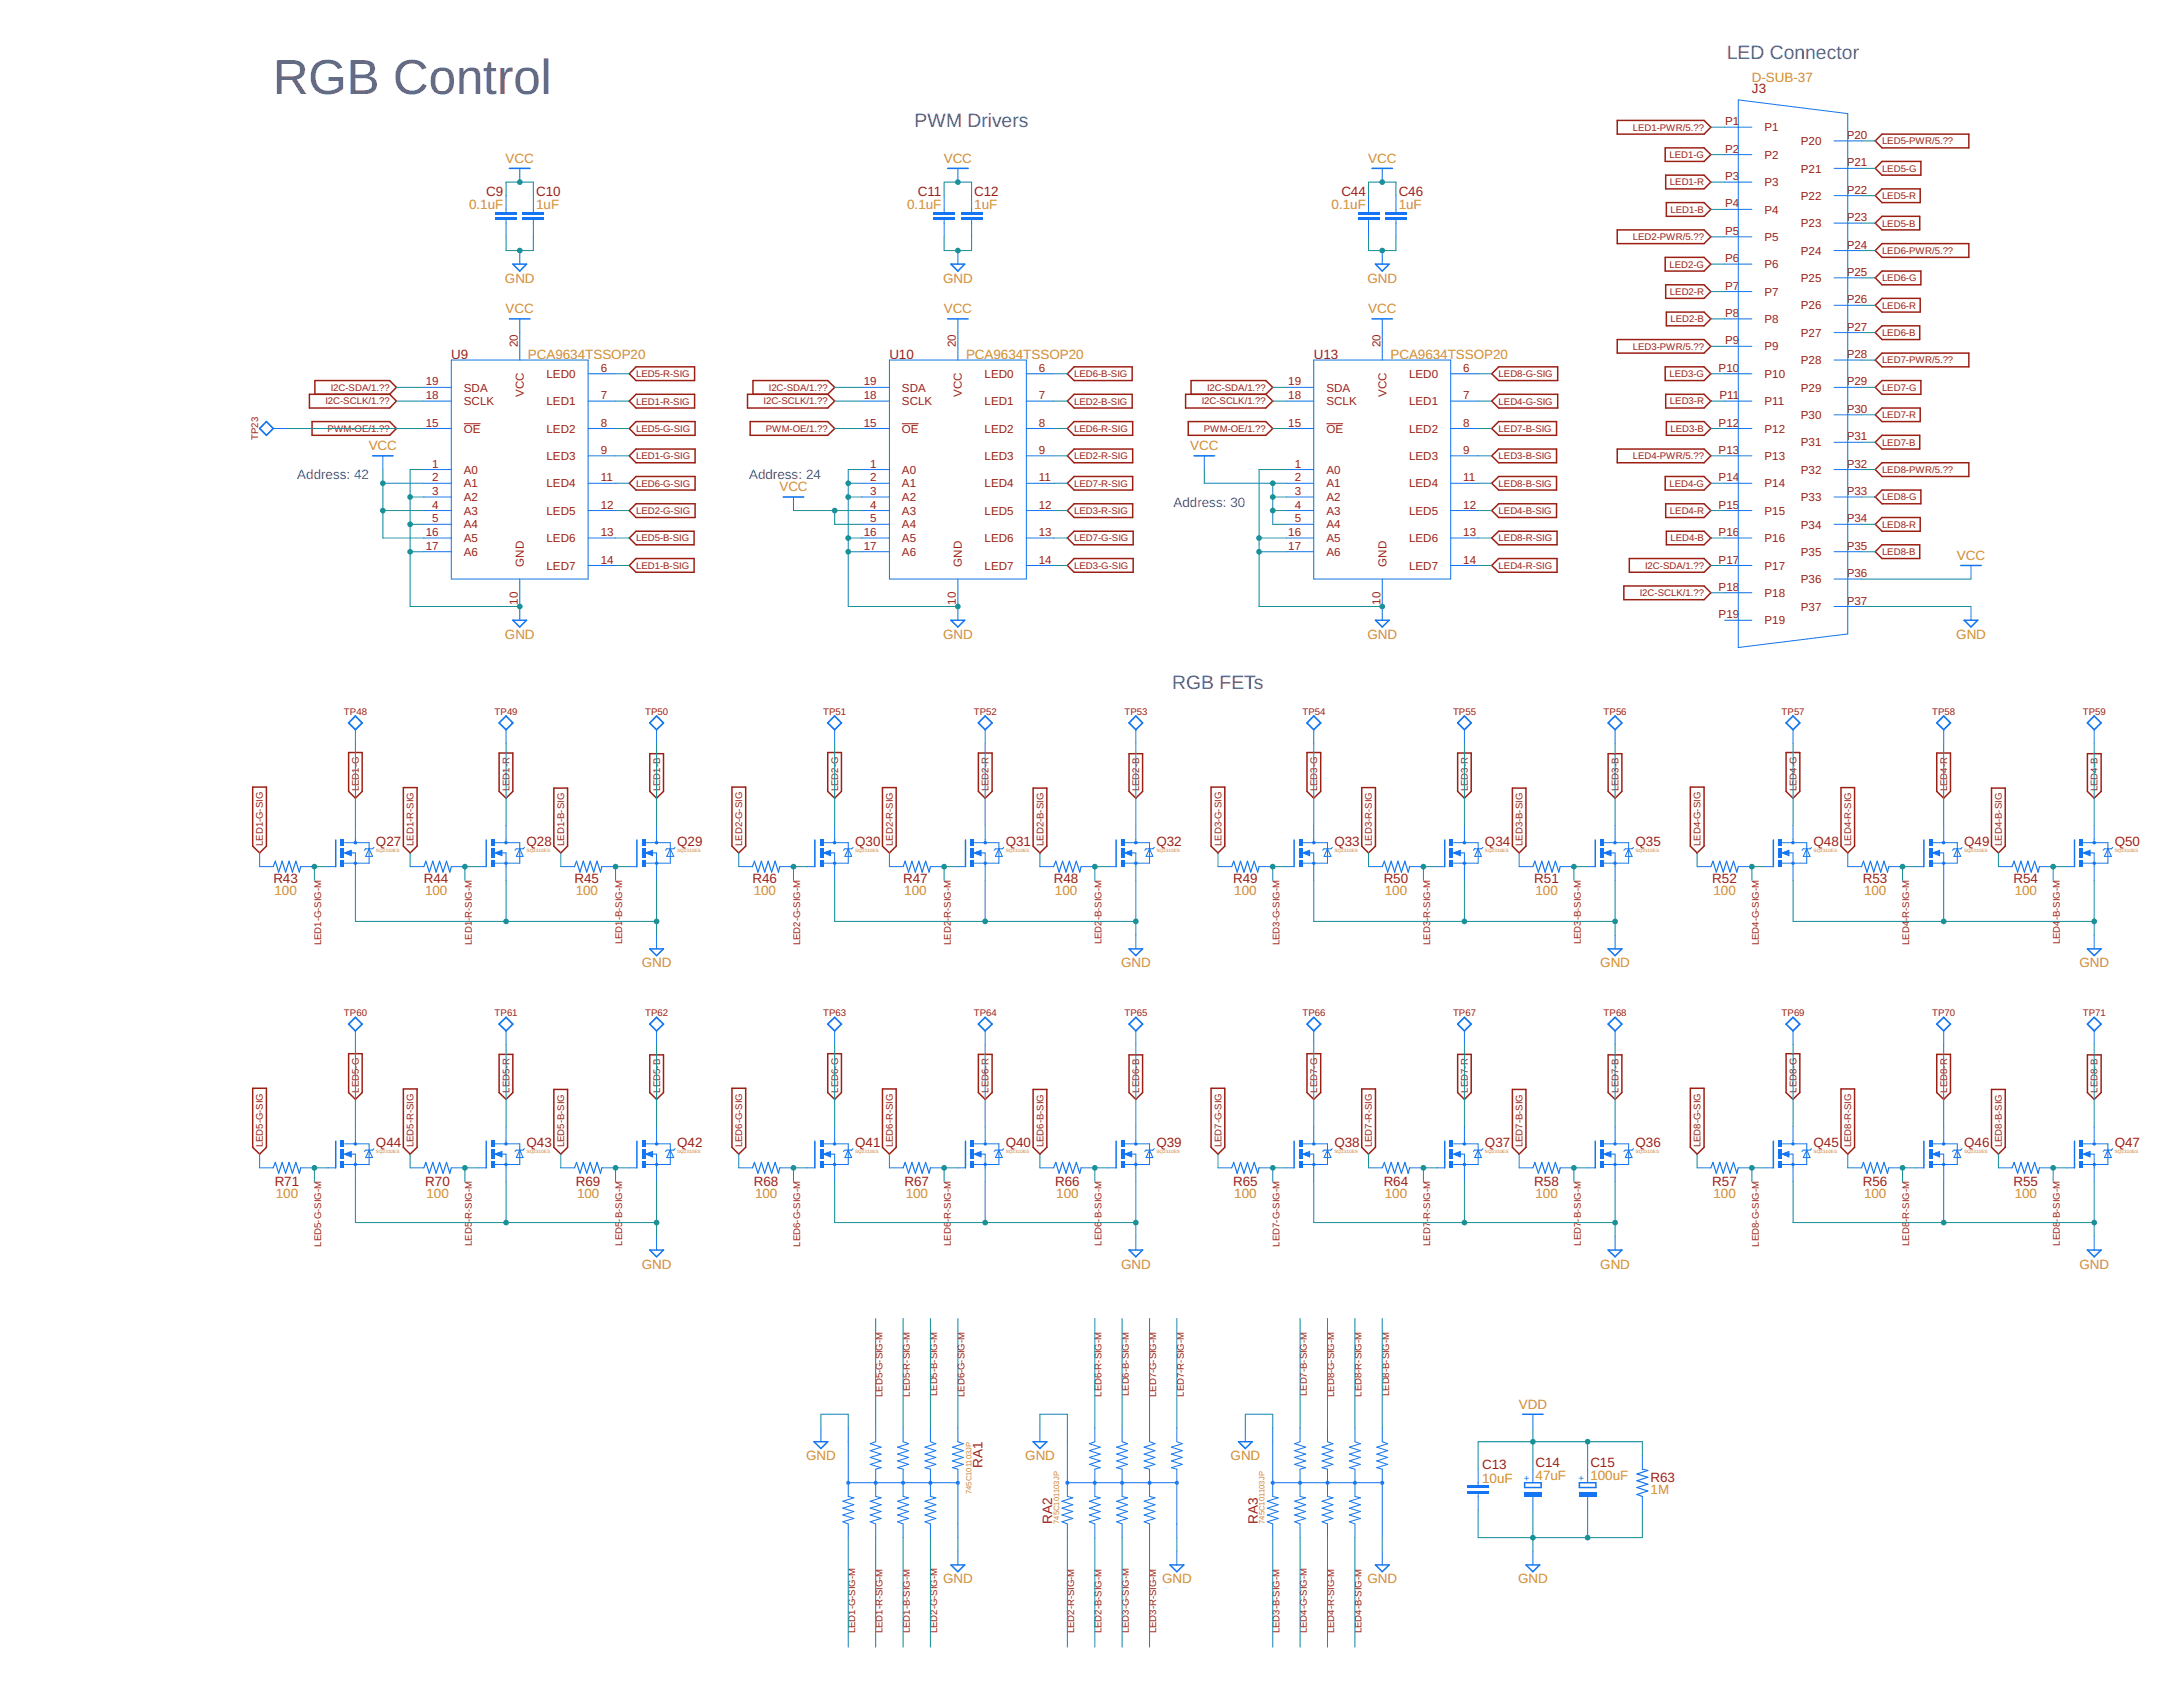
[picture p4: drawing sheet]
<svg xmlns="http://www.w3.org/2000/svg" width="279mm" height="216mm" viewBox="0 0 279 216" stroke-linecap="round" stroke-linejoin="round" font-family="sans-serif">
<defs><g id="words">
<text font-size="6.3" fill="#606883" x="35" y="12">RGB Control</text>
<g font-size="2.5" fill="#606883">
<text x="221" y="7.5">LED Connector</text>
<text x="117.1" y="16.3">PWM Drivers</text>
<text x="150" y="88.1">RGB FETs</text>
</g>
<g font-size="1.7" fill="#d59028">
<text x="224.2" y="10.5">D-SUB-37</text>
<text x="64.7" y="20.8">VCC</text>
<text x="120.8" y="20.8">VCC</text>
<text x="175.1" y="20.8">VCC</text>
<text x="60" y="26.8">0.1uF</text>
<text x="68.6" y="26.8">1uF</text>
<text x="116.1" y="26.8">0.1uF</text>
<text x="124.7" y="26.8">1uF</text>
<text x="170.4" y="26.8">0.1uF</text>
<text x="179" y="26.8">1uF</text>
<text x="64.6" y="36.2">GND</text>
<text x="64.7" y="40.1">VCC</text>
<text x="120.7" y="36.2">GND</text>
<text x="120.8" y="40.1">VCC</text>
<text x="175" y="36.2">GND</text>
<text x="175.1" y="40.1">VCC</text>
<text x="67.6" y="45.9">PCA9634TSSOP20</text>
<text x="123.6" y="45.9">PCA9634TSSOP20</text>
<text x="178" y="45.9">PCA9634TSSOP20</text>
<text x="47.2" y="57.6">VCC</text>
<text x="152.3" y="57.6">VCC</text>
<text x="99.8" y="62.9">VCC</text>
<text x="250.5" y="71.7">VCC</text>
<text x="64.6" y="81.7">GND</text>
<text x="120.7" y="81.7">GND</text>
<text x="175" y="81.7">GND</text>
<text x="250.4" y="81.7">GND</text>
<text x="35.1" y="114.6">100</text>
<text x="54.4" y="114.6">100</text>
<text x="73.7" y="114.6">100</text>
<text x="96.5" y="114.6">100</text>
<text x="115.7" y="114.6">100</text>
<text x="135" y="114.6">100</text>
<text x="158" y="114.6">100</text>
<text x="177.2" y="114.6">100</text>
<text x="196.5" y="114.6">100</text>
<text x="219.3" y="114.6">100</text>
<text x="238.6" y="114.6">100</text>
<text x="257.9" y="114.6">100</text>
<text x="82.2" y="123.8">GND</text>
<text x="143.5" y="123.8">GND</text>
<text x="204.8" y="123.8">GND</text>
<text x="266.2" y="123.8">GND</text>
<text x="35.3" y="153.3">100</text>
<text x="54.6" y="153.3">100</text>
<text x="73.9" y="153.3">100</text>
<text x="96.6" y="153.3">100</text>
<text x="115.9" y="153.3">100</text>
<text x="135.2" y="153.3">100</text>
<text x="158" y="153.3">100</text>
<text x="177.2" y="153.3">100</text>
<text x="196.5" y="153.3">100</text>
<text x="219.3" y="153.3">100</text>
<text x="238.6" y="153.3">100</text>
<text x="257.9" y="153.3">100</text>
<text x="82.2" y="162.3">GND</text>
<text x="143.5" y="162.3">GND</text>
<text x="204.8" y="162.3">GND</text>
<text x="266.2" y="162.3">GND</text>
<text x="194.4" y="180.3">VDD</text>
<text x="103.2" y="186.9">GND</text>
<text x="131.2" y="186.9">GND</text>
<text x="157.5" y="186.9">GND</text>
<text x="189.7" y="189.8">10uF</text>
<text x="196.5" y="189.4">47uF</text>
<text x="203.6" y="189.4">100uF</text>
<text x="211.3" y="191.2">1M</text>
<text x="120.7" y="202.6">GND</text>
<text x="148.7" y="202.6">GND</text>
<text x="175" y="202.6">GND</text>
<text x="194.3" y="202.6">GND</text>
</g>
<g font-size="1.7" fill="#9c1f14">
<text x="224.2" y="11.9">J3</text>
<text x="62.2" y="25">C9</text>
<text x="68.6" y="25">C10</text>
<text x="117.5" y="25">C11</text>
<text x="124.7" y="25">C12</text>
<text x="171.7" y="25">C44</text>
<text x="179" y="25">C46</text>
<text x="57.8" y="45.9">U9</text>
<text x="113.8" y="45.9">U10</text>
<text x="168.2" y="45.9">U13</text>
<text x="35" y="113">R43</text>
<text x="48.1" y="108.3">Q27</text>
<text x="54.3" y="113">R44</text>
<text x="67.4" y="108.3">Q28</text>
<text x="73.5" y="113">R45</text>
<text x="86.7" y="108.3">Q29</text>
<text x="96.3" y="113">R46</text>
<text x="109.4" y="108.3">Q30</text>
<text x="115.6" y="113">R47</text>
<text x="128.7" y="108.3">Q31</text>
<text x="134.9" y="113">R48</text>
<text x="148" y="108.3">Q32</text>
<text x="157.8" y="113">R49</text>
<text x="170.8" y="108.3">Q33</text>
<text x="177.1" y="113">R50</text>
<text x="190.1" y="108.3">Q34</text>
<text x="196.4" y="113">R51</text>
<text x="209.3" y="108.3">Q35</text>
<text x="219.2" y="113">R52</text>
<text x="232.1" y="108.3">Q48</text>
<text x="238.4" y="113">R53</text>
<text x="251.4" y="108.3">Q49</text>
<text x="257.7" y="113">R54</text>
<text x="270.7" y="108.3">Q50</text>
<text x="48.1" y="146.8">Q44</text>
<text x="67.4" y="146.8">Q43</text>
<text x="86.7" y="146.8">Q42</text>
<text x="109.4" y="146.8">Q41</text>
<text x="128.7" y="146.8">Q40</text>
<text x="148" y="146.8">Q39</text>
<text x="170.8" y="146.8">Q38</text>
<text x="190.1" y="146.8">Q37</text>
<text x="209.3" y="146.8">Q36</text>
<text x="232.1" y="146.8">Q45</text>
<text x="251.4" y="146.8">Q46</text>
<text x="270.7" y="146.8">Q47</text>
<text x="35.2" y="151.8">R71</text>
<text x="54.4" y="151.8">R70</text>
<text x="73.7" y="151.8">R69</text>
<text x="96.5" y="151.8">R68</text>
<text x="115.8" y="151.8">R67</text>
<text x="135" y="151.8">R66</text>
<text x="157.8" y="151.8">R65</text>
<text x="177.1" y="151.8">R64</text>
<text x="196.4" y="151.8">R58</text>
<text x="219.2" y="151.8">R57</text>
<text x="238.4" y="151.8">R56</text>
<text x="257.7" y="151.8">R55</text>
<text x="125.7" y="187.9" transform="rotate(-90 125.7 187.9)">RA1</text>
<text x="189.7" y="188">C13</text>
<text x="196.5" y="187.7">C14</text>
<text x="203.6" y="187.7">C15</text>
<text x="211.3" y="189.6">R63</text>
<text x="134.7" y="195" transform="rotate(-90 134.7 195)">RA2</text>
<text x="161" y="195" transform="rotate(-90 161 195)">RA3</text>
</g>
<g font-size="1.7" fill="#606883">
<text x="38.1" y="61.3">Address: 42</text>
<text x="95.9" y="61.3">Address: 24</text>
<text x="150.2" y="64.8">Address: 30</text>
</g>
<g font-size="1.5" fill="#9c1f14">
<text x="220.8" y="16">P1</text>
<text x="225.8" y="16.8">P1</text>
<text x="236.4" y="17.8">P20</text>
<text x="220.8" y="19.5">P2</text>
<text x="220.8" y="23.1">P3</text>
<text x="225.8" y="20.3">P2</text>
<text x="225.8" y="23.8">P3</text>
<text x="230.5" y="18.6">P20</text>
<text x="230.5" y="22.1">P21</text>
<text x="236.4" y="21.3">P21</text>
<text x="220.8" y="26.6">P4</text>
<text x="225.8" y="27.3">P4</text>
<text x="230.5" y="25.6">P22</text>
<text x="230.5" y="29.1">P23</text>
<text x="236.4" y="24.8">P22</text>
<text x="236.4" y="28.3">P23</text>
<text x="220.8" y="30.1">P5</text>
<text x="220.8" y="33.6">P6</text>
<text x="225.8" y="30.8">P5</text>
<text x="225.8" y="34.3">P6</text>
<text x="230.5" y="32.6">P24</text>
<text x="236.4" y="31.8">P24</text>
<text x="236.4" y="35.3">P25</text>
<text x="220.8" y="37.1">P7</text>
<text x="220.8" y="40.6">P8</text>
<text x="225.8" y="37.8">P7</text>
<text x="225.8" y="41.3">P8</text>
<text x="230.5" y="36.1">P25</text>
<text x="230.5" y="39.6">P26</text>
<text x="236.4" y="38.8">P26</text>
<text x="66.3" y="44.5" transform="rotate(-90 66.3 44.5)">20</text>
<text x="76.9" y="47.6">6</text>
<text x="122.3" y="44.5" transform="rotate(-90 122.3 44.5)">20</text>
<text x="133" y="47.6">6</text>
<text x="176.7" y="44.5" transform="rotate(-90 176.7 44.5)">20</text>
<text x="187.3" y="47.6">6</text>
<text x="220" y="47.6">P10</text>
<text x="220.8" y="44.1">P9</text>
<text x="225.8" y="44.8">P9</text>
<text x="230.5" y="43.1">P27</text>
<text x="230.5" y="46.6">P28</text>
<text x="236.4" y="42.3">P27</text>
<text x="236.4" y="45.8">P28</text>
<text x="54.5" y="49.3">19</text>
<text x="54.5" y="51.1">18</text>
<text x="59.4" y="50.1">SDA</text>
<text x="59.4" y="51.9">SCLK</text>
<text x="67" y="50.8" transform="rotate(-90 67 50.8)">VCC</text>
<text x="69.9" y="48.4">LED0</text>
<text x="69.9" y="51.9">LED1</text>
<text x="76.9" y="51.1">7</text>
<text x="110.6" y="49.3">19</text>
<text x="110.6" y="51.1">18</text>
<text x="115.4" y="50.1">SDA</text>
<text x="115.4" y="51.9">SCLK</text>
<text x="123.1" y="50.8" transform="rotate(-90 123.1 50.8)">VCC</text>
<text x="126" y="48.4">LED0</text>
<text x="126" y="51.9">LED1</text>
<text x="133" y="51.1">7</text>
<text x="164.9" y="49.3">19</text>
<text x="164.9" y="51.1">18</text>
<text x="169.8" y="50.1">SDA</text>
<text x="169.8" y="51.9">SCLK</text>
<text x="177.4" y="50.8" transform="rotate(-90 177.4 50.8)">VCC</text>
<text x="180.3" y="48.4">LED0</text>
<text x="180.3" y="51.9">LED1</text>
<text x="187.3" y="51.1">7</text>
<text x="220.1" y="51.1">P11</text>
<text x="225.8" y="48.4">P10</text>
<text x="225.8" y="51.9">P11</text>
<text x="230.5" y="50.1">P29</text>
<text x="230.5" y="53.6">P30</text>
<text x="236.4" y="49.3">P29</text>
<text x="236.4" y="52.8">P30</text>
<text x="54.5" y="54.6">15</text>
<text x="55.3" y="59.8">1</text>
<text x="59.4" y="55.4">OE</text>
<text x="69.9" y="55.4">LED2</text>
<text x="69.9" y="58.9">LED3</text>
<text x="76.9" y="54.6">8</text>
<text x="76.9" y="58.1">9</text>
<text x="110.6" y="54.6">15</text>
<text x="111.4" y="59.8">1</text>
<text x="115.4" y="55.4">OE</text>
<text x="126" y="55.4">LED2</text>
<text x="126" y="58.9">LED3</text>
<text x="133" y="54.6">8</text>
<text x="133" y="58.1">9</text>
<text x="164.9" y="54.6">15</text>
<text x="165.7" y="59.8">1</text>
<text x="169.8" y="55.4">OE</text>
<text x="180.3" y="55.4">LED2</text>
<text x="180.3" y="58.9">LED3</text>
<text x="187.3" y="54.6">8</text>
<text x="187.3" y="58.1">9</text>
<text x="220" y="54.6">P12</text>
<text x="220" y="58.1">P13</text>
<text x="225.8" y="55.4">P12</text>
<text x="225.8" y="58.9">P13</text>
<text x="230.5" y="57.1">P31</text>
<text x="236.4" y="56.3">P31</text>
<text x="236.4" y="59.8">P32</text>
<text x="55.3" y="61.6">2</text>
<text x="55.3" y="63.4">3</text>
<text x="55.3" y="65.1">4</text>
<text x="59.4" y="60.6">A0</text>
<text x="59.4" y="62.4">A1</text>
<text x="59.4" y="64.1">A2</text>
<text x="59.4" y="65.9">A3</text>
<text x="69.9" y="62.4">LED4</text>
<text x="69.9" y="65.9">LED5</text>
<text x="76.9" y="61.6">11</text>
<text x="76.9" y="65.1">12</text>
<text x="111.4" y="61.6">2</text>
<text x="111.4" y="63.4">3</text>
<text x="111.4" y="65.1">4</text>
<text x="115.4" y="60.6">A0</text>
<text x="115.4" y="62.4">A1</text>
<text x="115.4" y="64.1">A2</text>
<text x="115.4" y="65.9">A3</text>
<text x="126" y="62.4">LED4</text>
<text x="126" y="65.9">LED5</text>
<text x="133" y="61.6">11</text>
<text x="133" y="65.1">12</text>
<text x="165.7" y="61.6">2</text>
<text x="165.7" y="63.4">3</text>
<text x="165.7" y="65.1">4</text>
<text x="169.8" y="60.6">A0</text>
<text x="169.8" y="62.4">A1</text>
<text x="169.8" y="64.1">A2</text>
<text x="169.8" y="65.9">A3</text>
<text x="180.3" y="62.4">LED4</text>
<text x="180.3" y="65.9">LED5</text>
<text x="187.3" y="61.6">11</text>
<text x="187.3" y="65.1">12</text>
<text x="220" y="61.6">P14</text>
<text x="220" y="65.1">P15</text>
<text x="225.8" y="62.4">P14</text>
<text x="225.8" y="65.9">P15</text>
<text x="230.5" y="60.6">P32</text>
<text x="230.5" y="64.1">P33</text>
<text x="236.4" y="63.4">P33</text>
<text x="54.5" y="68.6">16</text>
<text x="54.5" y="70.4">17</text>
<text x="55.3" y="66.9">5</text>
<text x="59.4" y="67.6">A4</text>
<text x="59.4" y="69.4">A5</text>
<text x="59.4" y="71.1">A6</text>
<text x="69.9" y="69.4">LED6</text>
<text x="76.9" y="68.6">13</text>
<text x="110.6" y="68.6">16</text>
<text x="110.6" y="70.4">17</text>
<text x="111.4" y="66.9">5</text>
<text x="115.4" y="67.6">A4</text>
<text x="115.4" y="69.4">A5</text>
<text x="115.4" y="71.1">A6</text>
<text x="126" y="69.4">LED6</text>
<text x="133" y="68.6">13</text>
<text x="164.9" y="68.6">16</text>
<text x="164.9" y="70.4">17</text>
<text x="165.7" y="66.9">5</text>
<text x="169.8" y="67.6">A4</text>
<text x="169.8" y="69.4">A5</text>
<text x="169.8" y="71.1">A6</text>
<text x="180.3" y="69.4">LED6</text>
<text x="187.3" y="68.6">13</text>
<text x="220" y="68.6">P16</text>
<text x="225.8" y="69.4">P16</text>
<text x="230.5" y="67.6">P34</text>
<text x="230.5" y="71.1">P35</text>
<text x="236.4" y="66.9">P34</text>
<text x="236.4" y="70.4">P35</text>
<text x="66.3" y="77.4" transform="rotate(-90 66.3 77.4)">10</text>
<text x="67" y="72.5" transform="rotate(-90 67 72.5)">GND</text>
<text x="69.9" y="72.9">LED7</text>
<text x="76.9" y="72.1">14</text>
<text x="122.3" y="77.4" transform="rotate(-90 122.3 77.4)">10</text>
<text x="123.1" y="72.5" transform="rotate(-90 123.1 72.5)">GND</text>
<text x="126" y="72.9">LED7</text>
<text x="133" y="72.1">14</text>
<text x="176.7" y="77.4" transform="rotate(-90 176.7 77.4)">10</text>
<text x="177.4" y="72.5" transform="rotate(-90 177.4 72.5)">GND</text>
<text x="180.3" y="72.9">LED7</text>
<text x="187.3" y="72.1">14</text>
<text x="220" y="72.1">P17</text>
<text x="220" y="75.6">P18</text>
<text x="225.8" y="72.9">P17</text>
<text x="225.8" y="76.4">P18</text>
<text x="230.5" y="74.6">P36</text>
<text x="236.4" y="73.9">P36</text>
<text x="236.4" y="77.4">P37</text>
<text x="220" y="79.1">P19</text>
<text x="225.8" y="79.9">P19</text>
<text x="230.5" y="78.2">P37</text>
</g>
<g font-size="1.2" fill="#9c1f14">
<text x="209" y="16.7">LED1-PWR/5.??</text>
<text x="213.7" y="20.2">LED1-G</text>
<text x="213.7" y="23.7">LED1-R</text>
<text x="240.9" y="22">LED5-G</text>
<text x="240.9" y="18.5">LED5-PWR/5.??</text>
<text x="213.8" y="27.2">LED1-B</text>
<text x="240.9" y="25.5">LED5-R</text>
<text x="240.9" y="29">LED5-B</text>
<text x="209" y="30.7">LED2-PWR/5.??</text>
<text x="213.7" y="34.2">LED2-G</text>
<text x="240.9" y="32.5">LED6-PWR/5.??</text>
<text x="213.7" y="37.7">LED2-R</text>
<text x="213.8" y="41.2">LED2-B</text>
<text x="240.9" y="36">LED6-G</text>
<text x="240.9" y="39.5">LED6-R</text>
<text x="209" y="44.8">LED3-PWR/5.??</text>
<text x="240.9" y="43">LED6-B</text>
<text x="240.9" y="46.5">LED7-PWR/5.??</text>
<text x="41.7" y="51.8">I2C-SCLK/1.??</text>
<text x="42.3" y="50">I2C-SDA/1.??</text>
<text x="81.4" y="51.8">LED1-R-SIG</text>
<text x="81.4" y="48.3">LED5-R-SIG</text>
<text x="97.7" y="51.8">I2C-SCLK/1.??</text>
<text x="98.4" y="50">I2C-SDA/1.??</text>
<text x="137.5" y="51.8">LED2-B-SIG</text>
<text x="137.5" y="48.3">LED6-B-SIG</text>
<text x="153.8" y="51.8">I2C-SCLK/1.??</text>
<text x="154.5" y="50">I2C-SDA/1.??</text>
<text x="191.8" y="51.8">LED4-G-SIG</text>
<text x="191.8" y="48.3">LED8-G-SIG</text>
<text x="213.7" y="48.3">LED3-G</text>
<text x="213.7" y="51.8">LED3-R</text>
<text x="240.9" y="50">LED7-G</text>
<text x="240.9" y="53.5">LED7-R</text>
<text x="33" y="56.3" transform="rotate(-90 33 56.3)">TP23</text>
<text x="41.9" y="55.3">PWM-OE/1.??</text>
<text x="81.4" y="58.8">LED1-G-SIG</text>
<text x="81.4" y="55.3">LED5-G-SIG</text>
<text x="98" y="55.3">PWM-OE/1.??</text>
<text x="137.5" y="58.8">LED2-R-SIG</text>
<text x="137.5" y="55.3">LED6-R-SIG</text>
<text x="154.1" y="55.3">PWM-OE/1.??</text>
<text x="191.8" y="58.8">LED3-B-SIG</text>
<text x="191.8" y="55.3">LED7-B-SIG</text>
<text x="209" y="58.8">LED4-PWR/5.??</text>
<text x="213.8" y="55.3">LED3-B</text>
<text x="240.9" y="57">LED7-B</text>
<text x="81.4" y="65.8">LED2-G-SIG</text>
<text x="81.4" y="62.3">LED6-G-SIG</text>
<text x="137.5" y="65.8">LED3-R-SIG</text>
<text x="137.5" y="62.3">LED7-R-SIG</text>
<text x="191.8" y="65.8">LED4-B-SIG</text>
<text x="191.8" y="62.3">LED8-B-SIG</text>
<text x="213.7" y="62.3">LED4-G</text>
<text x="213.7" y="65.8">LED4-R</text>
<text x="240.9" y="64">LED8-G</text>
<text x="240.9" y="60.5">LED8-PWR/5.??</text>
<text x="81.4" y="69.3">LED5-B-SIG</text>
<text x="137.5" y="69.3">LED7-G-SIG</text>
<text x="191.8" y="69.3">LED8-R-SIG</text>
<text x="213.8" y="69.3">LED4-B</text>
<text x="240.9" y="67.5">LED8-R</text>
<text x="240.9" y="71">LED8-B</text>
<text x="81.4" y="72.8">LED1-B-SIG</text>
<text x="137.5" y="72.8">LED3-G-SIG</text>
<text x="191.8" y="72.8">LED4-R-SIG</text>
<text x="209.9" y="76.3">I2C-SCLK/1.??</text>
<text x="210.6" y="72.8">I2C-SDA/1.??</text>
<text x="44" y="91.5">TP48</text>
<text x="63.3" y="91.5">TP49</text>
<text x="82.6" y="91.5">TP50</text>
<text x="105.4" y="91.5">TP51</text>
<text x="124.6" y="91.5">TP52</text>
<text x="143.9" y="91.5">TP53</text>
<text x="166.7" y="91.5">TP54</text>
<text x="186" y="91.5">TP55</text>
<text x="205.2" y="91.5">TP56</text>
<text x="228" y="91.5">TP57</text>
<text x="247.3" y="91.5">TP58</text>
<text x="266.6" y="91.5">TP59</text>
<text x="45.9" y="101.3" transform="rotate(-90 45.9 101.3)">LED1-G</text>
<text x="65.2" y="101.3" transform="rotate(-90 65.2 101.3)">LED1-R</text>
<text x="84.5" y="101.3" transform="rotate(-90 84.5 101.3)">LED1-B</text>
<text x="107.3" y="101.3" transform="rotate(-90 107.3 101.3)">LED2-G</text>
<text x="126.5" y="101.3" transform="rotate(-90 126.5 101.3)">LED2-R</text>
<text x="145.8" y="101.3" transform="rotate(-90 145.8 101.3)">LED2-B</text>
<text x="168.6" y="101.3" transform="rotate(-90 168.6 101.3)">LED3-G</text>
<text x="187.9" y="101.3" transform="rotate(-90 187.9 101.3)">LED3-R</text>
<text x="207.1" y="101.3" transform="rotate(-90 207.1 101.3)">LED3-B</text>
<text x="229.9" y="101.3" transform="rotate(-90 229.9 101.3)">LED4-G</text>
<text x="249.2" y="101.3" transform="rotate(-90 249.2 101.3)">LED4-R</text>
<text x="268.5" y="101.3" transform="rotate(-90 268.5 101.3)">LED4-B</text>
<text x="33.7" y="108.3" transform="rotate(-90 33.7 108.3)">LED1-G-SIG</text>
<text x="52.9" y="108.3" transform="rotate(-90 52.9 108.3)">LED1-R-SIG</text>
<text x="72.2" y="108.3" transform="rotate(-90 72.2 108.3)">LED1-B-SIG</text>
<text x="95" y="108.3" transform="rotate(-90 95 108.3)">LED2-G-SIG</text>
<text x="114.3" y="108.3" transform="rotate(-90 114.3 108.3)">LED2-R-SIG</text>
<text x="133.5" y="108.3" transform="rotate(-90 133.5 108.3)">LED2-B-SIG</text>
<text x="156.3" y="108.3" transform="rotate(-90 156.3 108.3)">LED3-G-SIG</text>
<text x="175.6" y="108.3" transform="rotate(-90 175.6 108.3)">LED3-R-SIG</text>
<text x="194.9" y="108.3" transform="rotate(-90 194.9 108.3)">LED3-B-SIG</text>
<text x="217.7" y="108.3" transform="rotate(-90 217.7 108.3)">LED4-G-SIG</text>
<text x="236.9" y="108.3" transform="rotate(-90 236.9 108.3)">LED4-R-SIG</text>
<text x="256.2" y="108.3" transform="rotate(-90 256.2 108.3)">LED4-B-SIG</text>
<text x="60.4" y="117.9" transform="rotate(-90 60.4 117.9)">-R-SIG-M</text>
<text x="79.7" y="117.8" transform="rotate(-90 79.7 117.8)">-B-SIG-M</text>
<text x="121.7" y="117.9" transform="rotate(-90 121.7 117.9)">-R-SIG-M</text>
<text x="141" y="117.8" transform="rotate(-90 141 117.8)">-B-SIG-M</text>
<text x="183" y="117.9" transform="rotate(-90 183 117.9)">-R-SIG-M</text>
<text x="202.3" y="117.8" transform="rotate(-90 202.3 117.8)">-B-SIG-M</text>
<text x="244.4" y="117.9" transform="rotate(-90 244.4 117.9)">-R-SIG-M</text>
<text x="263.6" y="117.8" transform="rotate(-90 263.6 117.8)">-B-SIG-M</text>
<text x="41.1" y="121" transform="rotate(-90 41.1 121)">LED1-G-SIG-M</text>
<text x="60.4" y="120.9" transform="rotate(-90 60.4 120.9)">LED1</text>
<text x="79.7" y="120.9" transform="rotate(-90 79.7 120.9)">LED1</text>
<text x="102.4" y="121" transform="rotate(-90 102.4 121)">LED2-G-SIG-M</text>
<text x="121.7" y="120.9" transform="rotate(-90 121.7 120.9)">LED2</text>
<text x="141" y="120.9" transform="rotate(-90 141 120.9)">LED2</text>
<text x="163.8" y="121" transform="rotate(-90 163.8 121)">LED3-G-SIG-M</text>
<text x="183" y="120.9" transform="rotate(-90 183 120.9)">LED3</text>
<text x="202.3" y="120.9" transform="rotate(-90 202.3 120.9)">LED3</text>
<text x="225.1" y="121" transform="rotate(-90 225.1 121)">LED4-G-SIG-M</text>
<text x="244.4" y="120.9" transform="rotate(-90 244.4 120.9)">LED4</text>
<text x="263.6" y="120.9" transform="rotate(-90 263.6 120.9)">LED4</text>
<text x="44" y="130">TP60</text>
<text x="63.3" y="130">TP61</text>
<text x="82.6" y="130">TP62</text>
<text x="105.4" y="130">TP63</text>
<text x="124.6" y="130">TP64</text>
<text x="143.9" y="130">TP65</text>
<text x="166.7" y="130">TP66</text>
<text x="186" y="130">TP67</text>
<text x="205.2" y="130">TP68</text>
<text x="228" y="130">TP69</text>
<text x="247.3" y="130">TP70</text>
<text x="266.6" y="130">TP71</text>
<text x="45.9" y="139.8" transform="rotate(-90 45.9 139.8)">LED5-G</text>
<text x="65.2" y="139.8" transform="rotate(-90 65.2 139.8)">LED5-R</text>
<text x="84.5" y="139.8" transform="rotate(-90 84.5 139.8)">LED5-B</text>
<text x="107.3" y="139.8" transform="rotate(-90 107.3 139.8)">LED6-G</text>
<text x="126.5" y="139.8" transform="rotate(-90 126.5 139.8)">LED6-R</text>
<text x="145.8" y="139.8" transform="rotate(-90 145.8 139.8)">LED6-B</text>
<text x="168.6" y="139.8" transform="rotate(-90 168.6 139.8)">LED7-G</text>
<text x="187.9" y="139.8" transform="rotate(-90 187.9 139.8)">LED7-R</text>
<text x="207.1" y="139.8" transform="rotate(-90 207.1 139.8)">LED7-B</text>
<text x="229.9" y="139.8" transform="rotate(-90 229.9 139.8)">LED8-G</text>
<text x="249.2" y="139.8" transform="rotate(-90 249.2 139.8)">LED8-R</text>
<text x="268.5" y="139.8" transform="rotate(-90 268.5 139.8)">LED8-B</text>
<text x="33.7" y="146.8" transform="rotate(-90 33.7 146.8)">LED5-G-SIG</text>
<text x="52.9" y="146.8" transform="rotate(-90 52.9 146.8)">LED5-R-SIG</text>
<text x="72.2" y="146.8" transform="rotate(-90 72.2 146.8)">LED5-B-SIG</text>
<text x="95" y="146.8" transform="rotate(-90 95 146.8)">LED6-G-SIG</text>
<text x="114.3" y="146.8" transform="rotate(-90 114.3 146.8)">LED6-R-SIG</text>
<text x="133.5" y="146.8" transform="rotate(-90 133.5 146.8)">LED6-B-SIG</text>
<text x="156.3" y="146.8" transform="rotate(-90 156.3 146.8)">LED7-G-SIG</text>
<text x="175.6" y="146.8" transform="rotate(-90 175.6 146.8)">LED7-R-SIG</text>
<text x="194.9" y="146.8" transform="rotate(-90 194.9 146.8)">LED7-B-SIG</text>
<text x="217.7" y="146.8" transform="rotate(-90 217.7 146.8)">LED8-G-SIG</text>
<text x="236.9" y="146.8" transform="rotate(-90 236.9 146.8)">LED8-R-SIG</text>
<text x="256.2" y="146.8" transform="rotate(-90 256.2 146.8)">LED8-B-SIG</text>
<text x="41.1" y="159.5" transform="rotate(-90 41.1 159.5)">LED5-G-SIG-M</text>
<text x="60.4" y="159.5" transform="rotate(-90 60.4 159.5)">LED5</text>
<text x="60.4" y="156.4" transform="rotate(-90 60.4 156.4)">-R-SIG-M</text>
<text x="79.7" y="159.4" transform="rotate(-90 79.7 159.4)">LED5</text>
<text x="79.7" y="156.3" transform="rotate(-90 79.7 156.3)">-B-SIG-M</text>
<text x="102.4" y="159.5" transform="rotate(-90 102.4 159.5)">LED6-G-SIG-M</text>
<text x="121.7" y="159.5" transform="rotate(-90 121.7 159.5)">LED6</text>
<text x="121.7" y="156.4" transform="rotate(-90 121.7 156.4)">-R-SIG-M</text>
<text x="141" y="159.4" transform="rotate(-90 141 159.4)">LED6</text>
<text x="141" y="156.3" transform="rotate(-90 141 156.3)">-B-SIG-M</text>
<text x="163.8" y="159.5" transform="rotate(-90 163.8 159.5)">LED7-G-SIG-M</text>
<text x="183" y="159.5" transform="rotate(-90 183 159.5)">LED7</text>
<text x="183" y="156.4" transform="rotate(-90 183 156.4)">-R-SIG-M</text>
<text x="202.3" y="159.4" transform="rotate(-90 202.3 159.4)">LED7</text>
<text x="202.3" y="156.3" transform="rotate(-90 202.3 156.3)">-B-SIG-M</text>
<text x="225.1" y="159.5" transform="rotate(-90 225.1 159.5)">LED8-G-SIG-M</text>
<text x="244.4" y="159.5" transform="rotate(-90 244.4 159.5)">LED8</text>
<text x="244.4" y="156.4" transform="rotate(-90 244.4 156.4)">-R-SIG-M</text>
<text x="263.6" y="159.4" transform="rotate(-90 263.6 159.4)">LED8</text>
<text x="263.6" y="156.3" transform="rotate(-90 263.6 156.3)">-B-SIG-M</text>
<text x="112.9" y="178.8" transform="rotate(-90 112.9 178.8)">LED5-G-SIG-M</text>
<text x="116.5" y="178.7" transform="rotate(-90 116.5 178.7)">LED5-R-SIG-M</text>
<text x="120" y="178.7" transform="rotate(-90 120 178.7)">LED5-B-SIG-M</text>
<text x="123.5" y="178.8" transform="rotate(-90 123.5 178.8)">LED6-G-SIG-M</text>
<text x="141" y="178.7" transform="rotate(-90 141 178.7)">LED6-R-SIG-M</text>
<text x="144.5" y="178.7" transform="rotate(-90 144.5 178.7)">LED6-B-SIG-M</text>
<text x="148" y="178.8" transform="rotate(-90 148 178.8)">LED7-G-SIG-M</text>
<text x="151.5" y="178.7" transform="rotate(-90 151.5 178.7)">LED7-R-SIG-M</text>
<text x="167.3" y="178.7" transform="rotate(-90 167.3 178.7)">LED7-B-SIG-M</text>
<text x="170.8" y="178.8" transform="rotate(-90 170.8 178.8)">LED8-G-SIG-M</text>
<text x="174.3" y="178.7" transform="rotate(-90 174.3 178.7)">LED8-R-SIG-M</text>
<text x="177.8" y="178.7" transform="rotate(-90 177.8 178.7)">LED8-B-SIG-M</text>
<text x="109.4" y="209" transform="rotate(-90 109.4 209)">LED1-G-SIG-M</text>
<text x="112.9" y="209" transform="rotate(-90 112.9 209)">LED1-R-SIG-M</text>
<text x="116.5" y="209" transform="rotate(-90 116.5 209)">LED1-B-SIG-M</text>
<text x="120" y="209" transform="rotate(-90 120 209)">LED2-G-SIG-M</text>
<text x="137.5" y="209" transform="rotate(-90 137.5 209)">LED2-R-SIG-M</text>
<text x="141" y="209" transform="rotate(-90 141 209)">LED2-B-SIG-M</text>
<text x="144.5" y="209" transform="rotate(-90 144.5 209)">LED3-G-SIG-M</text>
<text x="148" y="209" transform="rotate(-90 148 209)">LED3-R-SIG-M</text>
<text x="163.8" y="209" transform="rotate(-90 163.8 209)">LED3-B-SIG-M</text>
<text x="167.3" y="209" transform="rotate(-90 167.3 209)">LED4-G-SIG-M</text>
<text x="170.8" y="209" transform="rotate(-90 170.8 209)">LED4-R-SIG-M</text>
<text x="174.3" y="209" transform="rotate(-90 174.3 209)">LED4-B-SIG-M</text>
</g>
<g font-size="1.2" fill="#1375f4">
<text x="195.8" y="189.5" transform="rotate(-90 195.8 189.5)">+</text>
<text x="202.8" y="189.5" transform="rotate(-90 202.8 189.5)">+</text>
</g>
<g font-size="1" fill="#d59028">
<text x="124.3" y="191.2" transform="rotate(-90 124.3 191.2)">745C101103JP</text>
<text x="135.6" y="195" transform="rotate(-90 135.6 195)">745C101103JP</text>
<text x="161.8" y="195" transform="rotate(-90 161.8 195)">745C101103JP</text>
</g>
<g font-size=".6" fill="#d59028">
<text x="48.1" y="109">SQ2310ES</text>
<text x="67.4" y="109">SQ2310ES</text>
<text x="86.7" y="109">SQ2310ES</text>
<text x="109.4" y="109">SQ2310ES</text>
<text x="128.7" y="109">SQ2310ES</text>
<text x="148" y="109">SQ2310ES</text>
<text x="170.8" y="109">SQ2310ES</text>
<text x="190.1" y="109">SQ2310ES</text>
<text x="209.3" y="109">SQ2310ES</text>
<text x="232.1" y="109">SQ2310ES</text>
<text x="251.4" y="109">SQ2310ES</text>
<text x="270.7" y="109">SQ2310ES</text>
<text x="48.1" y="147.5">SQ2310ES</text>
<text x="67.4" y="147.5">SQ2310ES</text>
<text x="86.7" y="147.5">SQ2310ES</text>
<text x="109.4" y="147.5">SQ2310ES</text>
<text x="128.7" y="147.5">SQ2310ES</text>
<text x="148" y="147.5">SQ2310ES</text>
<text x="170.8" y="147.5">SQ2310ES</text>
<text x="190.1" y="147.5">SQ2310ES</text>
<text x="209.3" y="147.5">SQ2310ES</text>
<text x="232.1" y="147.5">SQ2310ES</text>
<text x="251.4" y="147.5">SQ2310ES</text>
<text x="270.7" y="147.5">SQ2310ES</text>
</g>
</g></defs>
<path d="M59.4 54.2h2.1M115.4 54.2h2.2M169.8 54.2h2.1" fill="none" stroke="#9c1f14" stroke-width=".13"/>
<g fill="none" stroke="#9c1f14" stroke-width=".19">
<path d="M207 15.4h11.1l.9 .9-.9 .9h-11.1zM213.1 18.9h5l.9 .9-.9 .9h-5zM240 18l.9-.8h11.1v1.7h-11.1zM207 29.4h11.1l.9 .9-.9 .9h-11.1zM213.1 32.9h5l.9 .9-.9 .9h-5zM213.2 22.4h4.9l.9 .9-.9 .9h-4.9zM213.2 36.4h4.9l.9 .9-.9 .9h-4.9zM213.3 25.9h4.8l.9 .9-.9 .9h-4.8zM213.3 39.9h4.8l.9 .9-.9 .9h-4.8zM240 25l.9-.8h4.9v1.7h-4.9zM240 28.6l.9-.9h4.8v1.7h-4.8zM240 35.6l.9-.9h5v1.7h-5z"/>
<path d="M240.9 20.7h5v1.7h-5l-.9-.9zM240.9 31.2h11.1v1.7h-11.1l-.9-.8zM240.9 38.2h4.9v1.7h-4.9l-.9-.8zM39.6 50.5h10.3l.8 .8-.8 .9h-10.3zM39.9 54h10l.8 .8-.8 .9h-10zM40.3 50.5v-1.8h9.6l.8 .9-.8 .9M80.5 58.3l.9-.8h7.6v1.7h-7.6zM80.5 51.3l.9-.8h7.5v1.7h-7.5zM81.4 54h7.6v1.7h-7.6l-.9-.9zM81.4 46.9h7.5v1.8h-7.5l-.9-.9zM95.7 50.5h10.2l.9 .8-.9 .9h-10.2zM96 54h9.9l.9 .8-.9 .9h-9.9z"/>
<path d="M96.4 50.5v-1.8h9.5l.9 .9-.9 .9M136.6 51.3l.9-.8h7.4v1.7h-7.4zM137.5 57.5h7.5v1.7h-7.5l-.9-.9zM137.5 54h7.5v1.7h-7.5l-.9-.9zM137.5 46.9h7.4v1.8h-7.4l-.9-.9zM151.7 50.5h10.3l.9 .8-.9 .9h-10.3zM152.1 54h9.9l.9 .8-.9 .9h-9.9zM152.4 50.5v-1.8h9.6l.9 .9-.9 .9M190.9 58.3l.9-.8h7.4v1.7h-7.4zM190.9 51.3l.9-.8h7.6v1.7h-7.6zM190.9 47.8l.9-.9h7.6v1.8h-7.6zM191.8 54h7.4v1.7h-7.4l-.9-.9z"/>
<path d="M207 57.5h11.1l.9 .8-.9 .9h-11.1zM207 43.5h11.1l.9 .8-.9 .9h-11.1zM213.1 46.9h5l.9 .9-.9 .9h-5zM213.2 50.5h4.9l.9 .8-.9 .9h-4.9zM213.3 54h4.8l.9 .8-.9 .9h-4.8zM240 49.6l.9-.9h5v1.8h-5zM240.9 55.7h4.8v1.8h-4.8l-.9-.9zM240.9 59.2h11.1v1.8h-11.1l-.9-.9zM240.9 52.2h4.9v1.8h-4.9l-.9-.9zM240.9 45.2h11.1v1.7h-11.1l-.9-.8zM240.9 41.7h4.8v1.8h-4.8l-.9-.9zM80.5 61.8l.9-.8h7.6v1.7h-7.6z"/>
<path d="M80.5 65.3l.9-.8h7.6v1.7h-7.6zM80.5 68.9l.9-.9h7.4v1.7h-7.4zM81.4 71.5h7.4v1.7h-7.4l-.9-.8zM136.6 61.8l.9-.8h7.5v1.7h-7.5zM137.5 71.5h7.5v1.7h-7.5l-.9-.8zM137.5 68h7.5v1.7h-7.5l-.9-.8zM137.5 64.5h7.5v1.7h-7.5l-.9-.9zM190.9 68.9l.9-.9h7.5v1.7h-7.5zM190.9 65.3l.9-.8h7.4v1.7h-7.4zM190.9 61.8l.9-.8h7.4v1.7h-7.4zM191.8 71.5h7.5v1.7h-7.5l-.9-.8zM207.8 75h10.3l.9 .9-.9 .9h-10.3z"/>
<path d="M208.5 71.5h9.6l.9 .9-.9 .8h-9.6zM213.1 61h5l.9 .8-.9 .9h-5zM213.2 64.5h4.9l.9 .8-.9 .9h-4.9zM213.3 68h4.8l.9 .9-.9 .8h-4.8zM240 67.1l.9-.9h4.9v1.8h-4.9zM240.9 69.7h4.8v1.8h-4.8l-.9-.9zM240.9 62.7h5v1.8h-5l-.9-.9zM44.6 96.3h1.8v5l-.9 .9-.9-.9zM63.9 96.4h1.7v4.9l-.8 .9-.9-.9zM83.2 96.5h1.7v4.8l-.9 .9-.8-.9zM105.9 96.3h1.8v5l-.9 .9-.9-.9zM125.2 96.4h1.8v4.9l-.9 .9-.9-.9z"/>
<path d="M144.5 96.5h1.7v4.8l-.8 .9-.9-.9zM167.3 96.3h1.7v5l-.9 .9-.8-.9zM186.6 96.4h1.7v4.9l-.9 .9-.8-.9zM205.8 96.5h1.8v4.8l-.9 .9-.9-.9zM228.6 96.3h1.8v5l-.9 .9-.9-.9zM247.9 96.4h1.7v4.9l-.8 .9-.9-.9zM267.2 96.5h1.7v4.8l-.9 .9-.8-.9zM32.3 100.7h1.8v7.6l-.9 .9-.9-.9zM51.6 100.8h1.8v7.5l-.9 .9-.9-.9zM70.9 100.9h1.7v7.4l-.8 .9-.9-.9zM93.7 100.7h1.7v7.6l-.8 .9-.9-.9zM112.9 100.8h1.8v7.5l-.9 .9-.9-.9z"/>
<path d="M132.2 100.9h1.8v7.4l-.9 .9-.9-.9zM155 100.7h1.8v7.6l-.9 .9-.9-.9zM174.3 100.8h1.7v7.5l-.8 .9-.9-.9zM193.6 100.9h1.7v7.4l-.9 .9-.8-.9zM216.3 100.7h1.8v7.6l-.9 .9-.9-.9zM235.6 100.8h1.8v7.5l-.9 .9-.9-.9zM254.9 100.9h1.7v7.4l-.8 .9-.9-.9zM32.3 139.3h1.8v7.5l-.9 .9-.9-.9zM44.6 134.9h1.8v4.9l-.9 .9-.9-.9zM51.6 139.4h1.8v7.4l-.9 .9-.9-.9zM63.9 134.9h1.7v4.9l-.8 .9-.9-.9zM70.9 139.4h1.7v7.4l-.8 .9-.9-.9z"/>
<path d="M83.2 135h1.7v4.8l-.9 .9-.8-.9zM93.7 139.3h1.7v7.5l-.8 .9-.9-.9zM105.9 134.9h1.8v4.9l-.9 .9-.9-.9zM112.9 139.4h1.8v7.4l-.9 .9-.9-.9zM125.2 134.9h1.8v4.9l-.9 .9-.9-.9zM132.2 139.4h1.8v7.4l-.9 .9-.9-.9zM144.5 135h1.7v4.8l-.8 .9-.9-.9zM155 139.3h1.8v7.5l-.9 .9-.9-.9zM167.3 134.9h1.7v4.9l-.9 .9-.8-.9zM174.3 139.4h1.7v7.4l-.8 .9-.9-.9zM186.6 134.9h1.7v4.9l-.9 .9-.8-.9zM193.6 139.4h1.7v7.4l-.9 .9-.8-.9z"/>
<path d="M205.8 135h1.8v4.8l-.9 .9-.9-.9zM216.3 139.3h1.8v7.5l-.9 .9-.9-.9zM228.6 134.9h1.8v4.9l-.9 .9-.9-.9zM235.6 139.4h1.8v7.4l-.9 .9-.9-.9zM247.9 134.9h1.7v4.9l-.8 .9-.9-.9zM254.9 139.4h1.7v7.4l-.8 .9-.9-.9zM267.2 135h1.7v4.8l-.9 .9-.8-.9z"/>
</g>
<g fill="none" stroke="#1375f4" stroke-width=".13">
<path d="M220.7 16.3h3.5M220.7 19.8h3.5M222.5 12.8l14 1.7v66.6l-14 1.8zM234.7 18h3.6M220.7 23.3h3.5M220.7 26.8h3.5M220.7 30.3h3.5M220.7 33.8h3.5M220.7 37.3h3.5M234.7 21.5h3.6M234.7 25h3.6M234.7 28.6h3.6"/>
<path d="M234.7 32.1h3.6M234.7 35.6h3.6M234.7 39.1h3.6M220.7 40.8h3.5M220.7 44.3h3.5M220.7 47.8h3.5M220.7 51.3h3.5M220.7 54.8h3.5M220.7 58.3h3.5M234.7 42.6h3.6M234.7 46.1h3.6M234.7 49.6h3.6"/>
<path d="M234.7 53.1h3.6M234.7 56.6h3.6M220.7 61.8h3.5M220.7 65.3h3.5M220.7 68.9h3.5M220.7 72.4h3.5M220.7 75.9h3.5M220.7 79.4h3.5M234.7 60.1h3.6M234.7 63.6h3.6M234.7 67.1h3.6M234.7 70.6h3.6"/>
<path d="M234.7 74.1h3.6M234.7 77.6h3.6"/>
</g>
<path d="M63.4 28h2.8" fill="none" stroke="#1375f4" stroke-width=".34"/>
<path d="M63.4 27.9h2.8v.3h-2.8zM63.4 27.9v.3h2.8v-.3z" fill="#1375f4"/>
<path d="M63.4 27.3h2.8" fill="none" stroke="#1375f4" stroke-width=".34"/>
<path d="M63.4 27.2h2.8v.3h-2.8zM63.4 27.2v.3h2.8v-.3z" fill="#1375f4"/>
<path d="M64.8 25v2.2M64.8 28.2v2.1" fill="none" stroke="#1375f4" stroke-width=".13"/>
<path d="M66.9 28h2.8" fill="none" stroke="#1375f4" stroke-width=".34"/>
<path d="M66.9 27.9h2.8v.3h-2.8zM66.9 27.9v.3h2.8v-.3z" fill="#1375f4"/>
<path d="M66.9 27.3h2.8" fill="none" stroke="#1375f4" stroke-width=".34"/>
<path d="M66.9 27.2h2.8v.3h-2.8zM66.9 27.2v.3h2.8v-.3z" fill="#1375f4"/>
<path d="M68.3 25v2.2M68.3 28.2v2.1" fill="none" stroke="#1375f4" stroke-width=".13"/>
<path d="M119.4 28h2.8" fill="none" stroke="#1375f4" stroke-width=".34"/>
<path d="M119.4 27.9h2.8v.3h-2.8zM119.4 27.9v.3h2.8v-.3z" fill="#1375f4"/>
<path d="M119.4 27.3h2.8" fill="none" stroke="#1375f4" stroke-width=".34"/>
<path d="M119.4 27.2h2.8v.3h-2.8zM119.4 27.2v.3h2.8v-.3z" fill="#1375f4"/>
<path d="M66.5 32.1v1.7M120.8 25v2.2M120.8 28.2v2.1M122.6 32.1v1.7M84 119.7v1.7M145.4 119.7v1.7M206.7 119.7v1.7M268 119.7v1.7M84 158.2v1.8M145.4 158.2v1.8M206.7 158.2v1.8M268 158.2v1.8" fill="none" stroke="#1375f4" stroke-width=".13"/>
<path d="M65.6 33.8h1.8l-.9 .9zM121.7 33.8h1.8l-.9 .9zM83.2 121.4h1.7l-.9 .9zM144.5 121.4h1.7l-.8 .9zM205.8 121.4h1.8l-.9 .9zM267.2 121.4h1.7l-.9 .9zM83.2 160h1.7l-.9 .8zM144.5 160h1.7l-.8 .8zM205.8 160h1.8l-.9 .8zM267.2 160h1.7l-.9 .8z" fill="none" stroke="#1375f4" stroke-width=".19"/>
<path d="M187.8 191h2.8" fill="none" stroke="#1375f4" stroke-width=".34"/>
<path d="M187.8 190.8h2.8v.4h-2.8zM187.8 190.8v.4h2.8v-.4z" fill="#1375f4"/>
<path d="M187.8 190.3h2.8" fill="none" stroke="#1375f4" stroke-width=".34"/>
<path d="M187.8 190.1h2.8v.4h-2.8zM187.8 190.1v.4h2.8v-.4z" fill="#1375f4"/>
<path d="M189.2 188v2.1M189.2 191.2v2.1" fill="none" stroke="#1375f4" stroke-width=".13"/>
<path d="M195.1 189.8h2.2v.6h-2.2z" fill="none" stroke="#1375f4" stroke-width=".19"/>
<path d="M195.1 190.9h2.2v.6h-2.2z" fill-rule="evenodd" fill="#1375f4"/>
<path d="M195.1 190.9h2.2v.6h-2.2zM195.1 190.9v.6h2.2v-.6z" fill="#1375f4"/>
<path d="M196.2 188v1.8M196.2 191.5v1.8" fill="none" stroke="#1375f4" stroke-width=".13"/>
<path d="M202.1 189.8h2.2v.6h-2.2z" fill="none" stroke="#1375f4" stroke-width=".19"/>
<path d="M202.1 190.9h2.2v.6h-2.2z" fill-rule="evenodd" fill="#1375f4"/>
<path d="M202.1 190.9h2.2v.6h-2.2zM202.1 190.9v.6h2.2v-.6z" fill="#1375f4"/>
<path d="M252.3 72.4v1.7M252.3 77.6v1.8M196.2 198.5v1.8M203.2 188v1.8M203.2 191.5v1.8" fill="none" stroke="#1375f4" stroke-width=".13"/>
<path d="M251 72.4h2.6M251.4 79.4h1.7l-.8 .8zM195.3 200.3h1.8l-.9 .8z" fill="none" stroke="#1375f4" stroke-width=".19"/>
<path d="M123 28h2.8" fill="none" stroke="#1375f4" stroke-width=".34"/>
<path d="M123 27.9h2.8v.3h-2.8zM123 27.9v.3h2.8v-.3z" fill="#1375f4"/>
<path d="M123 27.3h2.8" fill="none" stroke="#1375f4" stroke-width=".34"/>
<path d="M123 27.2h2.8v.3h-2.8zM123 27.2v.3h2.8v-.3z" fill="#1375f4"/>
<g fill="none" stroke="#1375f4" stroke-width=".13">
<path d="M66.5 21.5v1.8M122.6 21.5v1.8M124.4 25v2.2M124.4 28.2v2.1M54.3 49.6h3.5M54.3 51.3h3.5M54.3 54.8h3.5M57.8 46.1h17.5v28h-17.5zM66.5 40.8v5.3M75.3 51.3h3.5M75.3 54.8h3.5M75.3 47.8h3.5"/>
<path d="M75.3 58.3h3.5M110.3 49.6h3.5M110.3 51.3h3.5M110.3 54.8h3.5M113.8 46.1h17.6v28h-17.6zM122.6 40.8v5.3M131.4 51.3h3.5M131.4 54.8h3.5M131.4 47.8h3.5M131.4 58.3h3.5M54.3 60.1h3.5M54.3 61.8h3.5"/>
<path d="M54.3 63.6h3.5M54.3 65.3h3.5M54.3 67.1h3.5M54.3 68.9h3.5M54.3 70.6h3.5M66.5 74.1v5.3M75.3 61.8h3.5M75.3 65.3h3.5M75.3 68.9h3.5M75.3 72.4h3.5M101.6 63.6v1.7M110.3 60.1h3.5"/>
<path d="M110.3 61.8h3.5M110.3 63.6h3.5M110.3 65.3h3.5M110.3 67.1h3.5M110.3 68.9h3.5M110.3 70.6h3.5M122.6 74.1v5.3M131.4 61.8h3.5M131.4 65.3h3.5M131.4 68.9h3.5M131.4 72.4h3.5M108.6 191.5l.7 .2-1.4 .4 1.4 .5-1.4 .4 1.4 .4-1.4 .5 1.4 .4-1.4 .5 .7 .2"/>
<path d="M112.1 184.5l-.7 .3 1.4 .4-1.4 .5 1.4 .4-1.4 .4 1.4 .5-1.4 .4 1.4 .4-.7 .2v3.5l.7 .2-1.4 .4 1.4 .5-1.4 .4 1.4 .4-1.4 .5 1.4 .4-1.4 .5 .7 .2M115.6 184.5l.7 .3-1.4 .4 1.4 .5-1.4 .4 1.4 .4-1.4 .5 1.4 .4-1.4 .4 .7 .2v3.5l.7 .2-1.4 .4 1.4 .5-1.4 .4 1.4 .4-1.4 .5 1.4 .4-1.4 .5 .7 .2M196.2 181v1.8M210.2 186.3v1.7M210.2 191.5v1.8"/>
</g>
<path d="M65.2 21.5h2.6M121.3 21.5h2.6M65.2 40.8h2.6M121.3 40.8h2.6M65.6 79.4h1.8l-.9 .8zM100.2 63.6h2.7M121.7 79.4h1.8l-.9 .8zM194.9 181h2.6" fill="none" stroke="#1375f4" stroke-width=".19"/>
<path d="M210.2 188l.7 .2-1.4 .4 1.4 .5-1.4 .4 1.4 .4-1.4 .5 1.4 .4-1.4 .5 .7 .2" fill="none" stroke="#1375f4" stroke-width=".15"/>
<g fill="#1375f4">
<path d="M108.4 189.6l.1-.1 .3 .1v.3l-.2 .1-.2-.1-.1-.1 .2-.1 .2 .1h-.1h-.3z" fill-rule="evenodd"/>
<path d="M111.9 189.6l.1-.1 .3 .1v.3l-.1 .1-.3-.1-.1-.1 .3-.1 .1 .1h-.1h-.3z" fill-rule="evenodd"/>
<path d="M115.4 189.6l.1-.1 .3 .1v.3l-.1 .1-.3-.1-.1-.1 .2-.1 .2 .1h-.1h-.3z" fill-rule="evenodd"/>
</g>
<g fill="#1375f4">
<path d="M108.4 189.6l.1-.1 .3 .1v.3l-.2 .1-.2-.1-.1-.1 .3-.1 .1 .1h-.1h-.3zM108.4 189.6l-.1 .2h.2h.2l-.1-.1-.3 .1 .1 .1 .1 .1 .3-.1v-.3l-.2-.1z"/>
<path d="M111.9 189.6l.1-.1 .3 .1v.3l-.1 .1-.3-.1-.1-.1 .3-.1 .1 .1h-.1h-.3zM111.9 189.6l-.1 .2h.3h.1l-.1-.1-.3 .1 .1 .1 .1 .1 .3-.1v-.3l-.1-.1z"/>
<path d="M115.4 189.6l.1-.1 .3 .1v.3l-.1 .1-.3-.1-.1-.1 .3-.1 .1 .1h-.1h-.3zM115.4 189.6l-.1 .2h.2h.2l-.1-.1-.3 .1 .1 .1 .1 .1 .3-.1v-.3l-.1-.1z"/>
</g>
<path d="M108.6 182.8v1.7M115.6 182.8v1.7M115.6 195v1.8M119.1 182.8v1.7l.7 .3-1.4 .4 1.4 .5-1.4 .4 1.4 .4-1.4 .5 1.4 .4-1.4 .4 .7 .2v3.5l.7 .2-1.4 .4 1.4 .5-1.4 .4 1.4 .4-1.4 .5 1.4 .4-1.4 .5 .7 .2v1.8M122.6 182.8v1.7l.7 .3-1.4 .4 1.4 .5-1.4 .4 1.4 .4-1.4 .5 1.4 .4-1.4 .4 .7 .2" fill="none" stroke="#1375f4" stroke-width=".13"/>
<g fill="#1375f4">
<path d="M118.9 189.6l.1-.1 .3 .1v.3l-.1 .1-.3-.1-.1-.1 .4-.1v.1h-.1h-.3z" fill-rule="evenodd"/>
<path d="M122.4 189.6l.1-.1 .3 .1v.3l-.1 .1-.3-.1-.1-.1h.2l.1-.1 .1 .1h-.1h-.3z" fill-rule="evenodd"/>
</g>
<g fill="#1375f4">
<path d="M118.9 189.6l.1-.1 .3 .1v.3l-.1 .1-.3-.1-.1-.1 .4-.1v.1h-.1h-.3zM118.9 189.6l-.1 .2h.4l-.1-.1-.3 .1 .1 .1 .1 .1 .3-.1v-.3l-.1-.1z"/>
<path d="M122.4 189.6l.1-.1 .3 .1v.3l-.1 .1-.3-.1-.1-.1 .3-.1 .1 .1h-.1h-.3zM122.4 189.6l-.1 .2h.2h.1h.1l-.1-.1-.3 .1 .1 .1 .1 .1 .3-.1v-.3l-.1-.1z"/>
</g>
<path d="M108.6 184.5v7M108.6 195v1.8M108.6 189.8h14M112.1 182.8v1.7M112.1 195v1.8M122.6 188v8.8M136.6 191.5l.7 .2-1.4 .4 1.4 .5-1.4 .4 1.4 .4-1.4 .5 1.4 .4-1.4 .5 .7 .2M140.1 184.5l-.7 .3 1.4 .4-1.4 .5 1.4 .4-1.4 .4 1.4 .5-1.4 .4 1.4 .4-.7 .2v3.5l.7 .2-1.4 .4 1.4 .5-1.4 .4 1.4 .4-1.4 .5 1.4 .4-1.4 .5 .7 .2M143.6 184.5l.7 .3-1.4 .4 1.4 .5-1.4 .4 1.4 .4-1.4 .5 1.4 .4-1.4 .4 .7 .2v3.5l.7 .2-1.4 .4 1.4 .5-1.4 .4 1.4 .4-1.4 .5 1.4 .4-1.4 .5 .7 .2" fill="none" stroke="#1375f4" stroke-width=".13"/>
<g fill="#1375f4">
<path d="M136.4 189.6l.1-.1 .3 .1v.3l-.1 .1-.3-.1v-.1l.2-.1 .1 .1h-.1h-.2z" fill-rule="evenodd"/>
<path d="M139.9 189.6l.1-.1 .3 .1v.3l-.1 .1-.3-.1-.1-.1 .3-.1 .1 .1h-.1h-.3z" fill-rule="evenodd"/>
<path d="M143.4 189.6l.1-.1 .3 .1v.3l-.1 .1-.3-.1v-.1l.3-.1v.1h-.1h-.2z" fill-rule="evenodd"/>
</g>
<g fill="#1375f4">
<path d="M136.4 189.6l.1-.1 .3 .1v.3l-.1 .1-.3-.1v-.1l.2-.1 .1 .1h-.1h-.2zM136.4 189.6v.2h.2h.1l-.1-.1-.2 .1v.1l.1 .1 .3-.1v-.3l-.1-.1z"/>
<path d="M139.9 189.6l.1-.1 .3 .1v.3l-.1 .1-.3-.1-.1-.1 .3-.1 .1 .1h-.1h-.3zM139.9 189.6l-.1 .2h.3h.1l-.1-.1-.3 .1 .1 .1 .1 .1 .3-.1v-.3l-.1-.1z"/>
<path d="M143.4 189.6l.1-.1 .3 .1v.3l-.1 .1-.3-.1v-.1l.3-.1v.1h-.1h-.2zM143.4 189.6v.2h.3l-.1-.1-.2 .1v.1l.1 .1 .3-.1v-.3l-.1-.1z"/>
</g>
<path d="M136.6 182.8v1.7M143.6 182.8v1.7M143.6 195v1.8M147.1 182.8v1.7l.7 .3-1.4 .4 1.4 .5-1.4 .4 1.4 .4-1.4 .5 1.4 .4-1.4 .4 .7 .2v3.5l.7 .2-1.4 .4 1.4 .5-1.4 .4 1.4 .4-1.4 .5 1.4 .4-1.4 .5 .7 .2v1.8M150.6 182.8v1.7l.7 .3-1.4 .4 1.4 .5-1.4 .4 1.4 .4-1.4 .5 1.4 .4-1.4 .4 .7 .2" fill="none" stroke="#1375f4" stroke-width=".13"/>
<g fill="#1375f4">
<path d="M146.9 189.6l.1-.1 .3 .1v.3l-.1 .1-.3-.1v-.1h.1l.1-.1 .1 .1h-.3z" fill-rule="evenodd"/>
<path d="M150.4 189.6l.2-.1 .2 .1v.3l-.1 .1-.3-.1v-.1l.3-.1v.1h-.1h-.2z" fill-rule="evenodd"/>
</g>
<g fill="#1375f4">
<path d="M146.9 189.6l.1-.1 .3 .1v.3l-.1 .1-.3-.1v-.1l.3-.1v.1h-.3zM146.9 189.6v.2h.1h.1h.1v-.1l-.3 .1v.1l.1 .1 .3-.1v-.3l-.1-.1z"/>
<path d="M150.4 189.6l.2-.1 .2 .1v.3l-.1 .1-.3-.1v-.1l.3-.1v.1h-.1h-.2zM150.4 189.6v.2h.3l-.1-.1-.2 .1v.1l.2 .1 .2-.1v-.3l-.1-.1z"/>
</g>
<path d="M136.6 184.5v7M136.6 195v1.8M136.6 189.8h14M140.1 182.8v1.7M140.1 195v1.8M150.6 188v8.8M162.9 191.5l.7 .2-1.4 .4 1.4 .5-1.4 .4 1.4 .4-1.4 .5 1.4 .4-1.4 .5 .7 .2M166.4 184.5l-.7 .3 1.4 .4-1.4 .5 1.4 .4-1.4 .4 1.4 .5-1.4 .4 1.4 .4-.7 .2v3.5l.7 .2-1.4 .4 1.4 .5-1.4 .4 1.4 .4-1.4 .5 1.4 .4-1.4 .5 .7 .2M169.9 184.5l.7 .3-1.4 .4 1.4 .5-1.4 .4 1.4 .4-1.4 .5 1.4 .4-1.4 .4 .7 .2v3.5l.7 .2-1.4 .4 1.4 .5-1.4 .4 1.4 .4-1.4 .5 1.4 .4-1.4 .5 .7 .2" fill="none" stroke="#1375f4" stroke-width=".13"/>
<g fill="#1375f4">
<path d="M162.7 189.6l.1-.1 .3 .1v.3l-.1 .1-.3-.1-.1-.1 .3-.1 .1 .1h-.1h-.3z" fill-rule="evenodd"/>
<path d="M166.2 189.6l.1-.1 .3 .1v.3l-.1 .1-.3-.1-.1-.1 .3-.1 .1 .1h-.1h-.3z" fill-rule="evenodd"/>
<path d="M169.7 189.6l.1-.1 .3 .1v.3l-.1 .1-.3-.1v-.1l.2-.1 .1 .1h-.1h-.2z" fill-rule="evenodd"/>
</g>
<g fill="#1375f4">
<path d="M162.7 189.6l.1-.1 .3 .1v.3l-.1 .1-.3-.1-.1-.1 .3-.1 .1 .1h-.1h-.3zM162.7 189.6l-.1 .2h.3h.1l-.1-.1-.3 .1 .1 .1 .1 .1 .3-.1v-.3l-.1-.1z"/>
<path d="M166.2 189.6l.1-.1 .3 .1v.3l-.1 .1-.3-.1-.1-.1 .3-.1 .1 .1h-.1h-.3zM166.2 189.6l-.1 .2h.3h.1l-.1-.1-.3 .1 .1 .1 .1 .1 .3-.1v-.3l-.1-.1z"/>
<path d="M169.7 189.6l.1-.1 .3 .1v.3l-.1 .1-.3-.1v-.1l.2-.1 .1 .1h-.1h-.2zM169.7 189.6v.2h.2h.1l-.1-.1-.2 .1v.1l.1 .1 .3-.1v-.3l-.1-.1z"/>
</g>
<path d="M162.9 182.8v1.7M169.9 182.8v1.7M169.9 195v1.8M173.4 182.8v1.7l.7 .3-1.4 .4 1.4 .5-1.4 .4 1.4 .4-1.4 .5 1.4 .4-1.4 .4 .7 .2v3.5l.7 .2-1.4 .4 1.4 .5-1.4 .4 1.4 .4-1.4 .5 1.4 .4-1.4 .5 .7 .2v1.8M176.9 182.8v1.7l.7 .3-1.4 .4 1.4 .5-1.4 .4 1.4 .4-1.4 .5 1.4 .4-1.4 .4 .7 .2" fill="none" stroke="#1375f4" stroke-width=".13"/>
<g fill="#1375f4">
<path d="M173.2 189.6l.1-.1 .3 .1v.3l-.1 .1-.3-.1-.1-.1 .3-.1 .1 .1h-.1h-.3z" fill-rule="evenodd"/>
<path d="M176.7 189.6l.1-.1 .3 .1v.3l-.1 .1-.3-.1v-.1l.3-.1v.1h-.1h-.2z" fill-rule="evenodd"/>
</g>
<g fill="#1375f4">
<path d="M173.2 189.6l.1-.1 .3 .1v.3l-.1 .1-.3-.1-.1-.1 .3-.1 .1 .1h-.1h-.3zM173.2 189.6l-.1 .2h.3h.1l-.1-.1-.3 .1 .1 .1 .1 .1 .3-.1v-.3l-.1-.1z"/>
<path d="M176.7 189.6l.1-.1 .3 .1v.3l-.1 .1-.3-.1v-.1l.3-.1v.1h-.1h-.2zM176.7 189.6v.2h.3l-.1-.1-.2 .1v.1l.1 .1 .3-.1v-.3l-.1-.1z"/>
</g>
<g fill="none" stroke="#1375f4" stroke-width=".13">
<path d="M154.1 58.3v1.8M164.7 49.6h3.4M164.7 51.3h3.4M164.7 54.8h3.4M168.1 46.1h17.6v28h-17.6zM176.9 40.8v5.3M185.7 51.3h3.5M185.7 54.8h3.5M185.7 47.8h3.5M185.7 58.3h3.5M164.7 60.1h3.4M164.7 61.8h3.4"/>
<path d="M164.7 63.6h3.4M164.7 65.3h3.4M164.7 67.1h3.4M164.7 68.9h3.4M164.7 70.6h3.4M176.9 74.1v5.3M185.7 61.8h3.5M185.7 65.3h3.5M185.7 68.9h3.5M185.7 72.4h3.5M105.1 182.8v1.7M122.6 198.5v1.8"/>
<path d="M133.1 182.8v1.7M150.6 198.5v1.8M159.4 182.8v1.7M162.9 184.5v7M162.9 195v1.8M162.9 189.8h14M166.4 182.8v1.7M166.4 195v1.8M176.9 188v8.8M176.9 198.5v1.8"/>
</g>
<path d="M152.8 58.3h2.6M175.6 40.8h2.6M176 79.4h1.8l-.9 .8zM104.2 184.5h1.7l-.8 .9zM132.2 184.5h1.8l-.9 .9zM158.5 184.5h1.8l-.9 .9zM121.7 200.3h1.8l-.9 .8zM149.8 200.3h1.7l-.9 .8zM176 200.3h1.8l-.9 .8z" fill="none" stroke="#1375f4" stroke-width=".19"/>
<path d="M173.8 28h2.8" fill="none" stroke="#1375f4" stroke-width=".34"/>
<path d="M173.8 27.9h2.8v.3h-2.8zM173.8 27.9v.3h2.8v-.3z" fill="#1375f4"/>
<path d="M173.8 27.3h2.8" fill="none" stroke="#1375f4" stroke-width=".34"/>
<path d="M173.8 27.2h2.8v.3h-2.8zM173.8 27.2v.3h2.8v-.3z" fill="#1375f4"/>
<path d="M175.2 25v2.2M175.2 28.2v2.1M176.9 32.1v1.7" fill="none" stroke="#1375f4" stroke-width=".13"/>
<path d="M176 33.8h1.8l-.9 .9z" fill="none" stroke="#1375f4" stroke-width=".19"/>
<path d="M177.3 28h2.8" fill="none" stroke="#1375f4" stroke-width=".34"/>
<path d="M177.3 27.9h2.8v.3h-2.8zM177.3 27.9v.3h2.8v-.3z" fill="#1375f4"/>
<path d="M177.3 27.3h2.8" fill="none" stroke="#1375f4" stroke-width=".34"/>
<path d="M177.3 27.2h2.8v.3h-2.8zM177.3 27.2v.3h2.8v-.3z" fill="#1375f4"/>
<path d="M176.9 21.5v1.8M178.7 25v2.2M178.7 28.2v2.1M42 110.9h1M44.1 109.2l.9-.4v.7zM44.1 107.8h3.1v2.7h-3.1M44.9 109.2h.6v1.7M45.5 107.4v.4M47.2 108.6l.5 1h-.9zM47.9 108.5l-.2 .1h-.9l-.2 .2" fill="none" stroke="#1375f4" stroke-width=".13"/>
<path d="M175.6 21.5h2.6M43 107.5v3.4" fill="none" stroke="#1375f4" stroke-width=".19"/>
<path d="M44.9 109l-.6 .2 .6 .1v-.1h-.2" fill="none" stroke="#1375f4" stroke-width=".21"/>
<g fill="#1375f4">
<path d="M43.6 110h.5v.9h-.5z" fill-rule="evenodd"/>
<path d="M43.6 107.4h.5v.9h-.5z" fill-rule="evenodd"/>
<path d="M43.6 108.5h.5v1.3h-.5z" fill-rule="evenodd"/>
<circle cx="45.5" cy="110.5" r=".23"/>
<circle cx="45.5" cy="107.8" r=".24"/>
</g>
<g fill="#1375f4">
<path d="M45.3 110.5a.23 .23 0 0 1 .4 0 .23 .23 0 0 1-.4 0zM45.3 110.5a.23 .23 0 0 0 .4 0 .23 .23 0 0 0-.4 0z"/>
<path d="M45.3 107.8a.24 .24 0 0 1 .4 0 .24 .24 0 0 1-.4 0zM45.3 107.8a.24 .24 0 0 0 .4 0 .24 .24 0 0 0-.4 0z"/>
<path d="M43.6 110h.5v.9h-.5zM43.6 110v.9h.5v-.9z"/>
<path d="M43.6 107.4h.5v.9h-.5zM43.6 107.4v.9h.5v-.9z"/>
<path d="M43.6 108.5h.5v1.3h-.5zM43.6 108.5v1.3h.5v-1.3z"/>
</g>
<path d="M45.5 105.7v1.7M45.5 110.9v1.8M61.3 110.9h.9M63.4 109.2l.8-.4v.7zM63.4 107.8h3.1v2.7h-3.1M64.2 109.2h.6v1.7M64.8 107.4v.4M66.5 108.6l.5 1h-.9zM67.1 108.5l-.1 .1h-.9l-.2 .2" fill="none" stroke="#1375f4" stroke-width=".13"/>
<path d="M62.2 107.5v3.4" fill="none" stroke="#1375f4" stroke-width=".19"/>
<path d="M64.2 109l-.7 .2 .7 .1v-.1h-.2" fill="none" stroke="#1375f4" stroke-width=".21"/>
<g fill="#1375f4">
<path d="M64.6 110.3h.3v.3h-.3z" fill-rule="evenodd"/>
<path d="M62.8 110h.6v.9h-.6z" fill-rule="evenodd"/>
<path d="M62.8 107.4h.6v.9h-.6z" fill-rule="evenodd"/>
<path d="M62.8 108.5h.6v1.3h-.6z" fill-rule="evenodd"/>
<circle cx="64.8" cy="107.8" r=".23"/>
</g>
<g fill="#1375f4">
<path d="M64.6 110.3h.3v.3h-.3zM64.6 110.3v.3h.3v-.3z"/>
<path d="M64.5 107.8a.25 .25 0 0 1 .5 0 .25 .25 0 0 1-.5 0zM64.5 107.8a.25 .25 0 0 0 .5 0 .25 .25 0 0 0-.5 0z"/>
<path d="M62.8 110h.6v.9h-.6zM62.8 110v.9h.6v-.9z"/>
<path d="M62.8 107.4h.6v.9h-.6zM62.8 107.4v.9h.6v-.9z"/>
<path d="M62.8 108.5h.6v1.3h-.6zM62.8 108.5v1.3h.6v-1.3z"/>
</g>
<path d="M64.8 105.7v1.7M64.8 110.9v1.8M80.5 110.9h1M82.6 109.2l.9-.4v.7zM82.7 107.8h3.1v2.7h-3.2M83.4 109.2h.6v1.7M84 107.4v.4M85.8 108.6l.4 1h-.9zM86.4 108.5l-.2 .1h-.9l-.1 .2" fill="none" stroke="#1375f4" stroke-width=".13"/>
<path d="M81.5 107.5v3.4" fill="none" stroke="#1375f4" stroke-width=".19"/>
<path d="M83.4 109l-.6 .2 .6 .1v-.1h-.2" fill="none" stroke="#1375f4" stroke-width=".21"/>
<g fill="#1375f4">
<path d="M83.9 110.3h.3v.3h-.3z" fill-rule="evenodd"/>
<path d="M82.1 110h.5v.9h-.5z" fill-rule="evenodd"/>
<path d="M82.1 107.4h.5v.9h-.5z" fill-rule="evenodd"/>
<path d="M82.1 108.5h.5v1.3h-.5z" fill-rule="evenodd"/>
<circle cx="84" cy="107.8" r=".23"/>
</g>
<g fill="#1375f4">
<path d="M83.9 110.3h.3v.3h-.3zM83.9 110.3v.3h.3v-.3z"/>
<path d="M83.8 107.8a.25 .25 0 0 1 .5 0 .25 .25 0 0 1-.5 0zM83.8 107.8a.25 .25 0 0 0 .5 0 .25 .25 0 0 0-.5 0z"/>
<path d="M82.1 110h.5v.9h-.5zM82.1 110v.9h.5v-.9z"/>
<path d="M82.1 107.4h.5v.9h-.5zM82.1 107.4v.9h.5v-.9z"/>
<path d="M82.1 108.5h.5v1.3h-.5zM82.1 108.5v1.3h.5v-1.3z"/>
</g>
<path d="M84 105.7v1.7M84 110.9v1.8M103.3 110.9h1M105.4 109.2l.9-.4v.7zM105.4 107.8h3.2v2.7h-3.2M106.2 109.2h.6v1.7M106.8 107.4v.4M108.6 108.6l.4 1h-.9zM109.2 108.5l-.2 .1h-.9l-.2 .2" fill="none" stroke="#1375f4" stroke-width=".13"/>
<path d="M104.3 107.5v3.4" fill="none" stroke="#1375f4" stroke-width=".19"/>
<path d="M106.2 109l-.6 .2 .6 .1v-.1h-.2" fill="none" stroke="#1375f4" stroke-width=".21"/>
<g fill="#1375f4">
<path d="M106.7 110.3h.3v.3h-.3z" fill-rule="evenodd"/>
<path d="M104.9 110h.5v.9h-.5z" fill-rule="evenodd"/>
<path d="M104.9 107.4h.5v.9h-.5z" fill-rule="evenodd"/>
<path d="M104.9 108.5h.5v1.3h-.5z" fill-rule="evenodd"/>
<circle cx="106.8" cy="107.8" r=".23"/>
</g>
<g fill="#1375f4">
<path d="M106.7 110.3h.3v.3h-.3zM106.7 110.3v.3h.3v-.3z"/>
<path d="M106.6 107.8a.25 .25 0 0 1 .5 0 .25 .25 0 0 1-.5 0zM106.6 107.8a.25 .25 0 0 0 .5 0 .25 .25 0 0 0-.5 0z"/>
<path d="M104.9 110h.5v.9h-.5zM104.9 110v.9h.5v-.9z"/>
<path d="M104.9 107.4h.5v.9h-.5zM104.9 107.4v.9h.5v-.9z"/>
<path d="M104.9 108.5h.5v1.3h-.5zM104.9 108.5v1.3h.5v-1.3z"/>
</g>
<path d="M106.8 105.7v1.7M106.8 110.9v1.8M122.6 110.9h1M124.7 109.2l.9-.4v.7zM124.7 107.8h3.1v2.7h-3.1M125.5 109.2h.6v1.7M126.1 107.4v.4M127.8 108.6l.5 1h-.9zM128.5 108.5l-.2 .1h-.9l-.2 .2" fill="none" stroke="#1375f4" stroke-width=".13"/>
<path d="M123.6 107.5v3.4" fill="none" stroke="#1375f4" stroke-width=".19"/>
<path d="M125.5 109l-.6 .2 .6 .1v-.1h-.2" fill="none" stroke="#1375f4" stroke-width=".21"/>
<g fill="#1375f4">
<path d="M125.9 110.3h.4v.3h-.4z" fill-rule="evenodd"/>
<path d="M124.2 110h.5v.9h-.5z" fill-rule="evenodd"/>
<path d="M124.2 107.4h.5v.9h-.5z" fill-rule="evenodd"/>
<path d="M124.2 108.5h.5v1.3h-.5z" fill-rule="evenodd"/>
<circle cx="126.1" cy="107.8" r=".23"/>
</g>
<g fill="#1375f4">
<path d="M125.9 110.3h.4v.3h-.4zM125.9 110.3v.3h.4v-.3z"/>
<path d="M125.9 107.8a.23 .23 0 0 1 .4 0 .23 .23 0 0 1-.4 0zM125.9 107.8a.23 .23 0 0 0 .4 0 .23 .23 0 0 0-.4 0z"/>
<path d="M124.2 110h.5v.9h-.5zM124.2 110v.9h.5v-.9z"/>
<path d="M124.2 107.4h.5v.9h-.5zM124.2 107.4v.9h.5v-.9z"/>
<path d="M124.2 108.5h.5v1.3h-.5zM124.2 108.5v1.3h.5v-1.3z"/>
</g>
<path d="M126.1 105.7v1.7M126.1 110.9v1.8M141.9 110.9h1M144 109.2l.8-.4v.7zM144 107.8h3.1v2.7h-3.1M144.8 109.2h.6v1.7M145.4 107.4v.4M147.1 108.6l.5 1h-.9zM147.7 108.5l-.1 .1h-.9l-.2 .2" fill="none" stroke="#1375f4" stroke-width=".13"/>
<path d="M142.9 107.5v3.4" fill="none" stroke="#1375f4" stroke-width=".19"/>
<path d="M144.8 109l-.7 .2 .7 .1v-.1h-.2" fill="none" stroke="#1375f4" stroke-width=".21"/>
<g fill="#1375f4">
<path d="M143.4 110h.6v.9h-.6z" fill-rule="evenodd"/>
<path d="M143.4 107.4h.6v.9h-.6z" fill-rule="evenodd"/>
<path d="M143.4 108.5h.6v1.3h-.6z" fill-rule="evenodd"/>
<circle cx="145.4" cy="110.5" r=".23"/>
<circle cx="145.4" cy="107.8" r=".24"/>
</g>
<g fill="#1375f4">
<path d="M145.1 110.5a.25 .25 0 0 1 .5 0 .25 .25 0 0 1-.5 0zM145.1 110.5a.25 .25 0 0 0 .5 0 .25 .25 0 0 0-.5 0z"/>
<path d="M145.1 107.8a.25 .25 0 0 1 .5 0 .25 .25 0 0 1-.5 0zM145.1 107.8a.25 .25 0 0 0 .5 0 .25 .25 0 0 0-.5 0z"/>
<path d="M143.4 110h.6v.9h-.6zM143.4 110v.9h.6v-.9z"/>
<path d="M143.4 107.4h.6v.9h-.6zM143.4 107.4v.9h.6v-.9z"/>
<path d="M143.4 108.5h.6v1.3h-.6zM143.4 108.5v1.3h.6v-1.3z"/>
</g>
<path d="M145.4 105.7v1.7M145.4 110.9v1.8M164.7 110.9h.9M166.8 109.2l.8-.4v.7zM166.8 107.8h3.1v2.7h-3.1M167.5 109.2h.6v1.7M168.1 107.4v.4M169.9 108.6l.4 1h-.8zM170.5 108.5l-.2 .1h-.8l-.2 .2" fill="none" stroke="#1375f4" stroke-width=".13"/>
<path d="M165.6 107.5v3.4" fill="none" stroke="#1375f4" stroke-width=".19"/>
<path d="M167.5 109l-.6 .2 .6 .1v-.1h-.1" fill="none" stroke="#1375f4" stroke-width=".21"/>
<g fill="#1375f4">
<path d="M168 110.3h.3v.3h-.3l-.1-.1z" fill-rule="evenodd"/>
<path d="M168 107.7h.3v.3h-.3l-.1-.2z" fill-rule="evenodd"/>
<path d="M166.2 110h.6v.9h-.6z" fill-rule="evenodd"/>
<path d="M166.2 107.4h.6v.9h-.6z" fill-rule="evenodd"/>
<path d="M166.2 108.5h.6v1.3h-.6z" fill-rule="evenodd"/>
</g>
<g fill="#1375f4">
<path d="M168 110.3h.3v.3h-.3l-.1-.1zM168 110.3l-.1 .2 .1 .1h.3v-.3z"/>
<path d="M168 107.7h.3v.3h-.3l-.1-.2zM168 107.7l-.1 .1 .1 .2h.3v-.3z"/>
<path d="M166.2 110h.6v.9h-.6zM166.2 110v.9h.6v-.9z"/>
<path d="M166.2 107.4h.6v.9h-.6zM166.2 107.4v.9h.6v-.9z"/>
<path d="M166.2 108.5h.6v1.3h-.6zM166.2 108.5v1.3h.6v-1.3z"/>
</g>
<path d="M168.1 105.7v1.7M168.1 110.9v1.8M183.9 110.9h1M186 109.2l.9-.4v.7zM186.1 107.8h3.1v2.7h-3.2M186.8 109.2h.6v1.7M187.4 107.4v.4M189.2 108.6l.4 1h-.9zM189.8 108.5l-.2 .1h-.9l-.1 .2" fill="none" stroke="#1375f4" stroke-width=".13"/>
<path d="M184.9 107.5v3.4" fill="none" stroke="#1375f4" stroke-width=".19"/>
<path d="M186.8 109l-.6 .2 .6 .1v-.1h-.2" fill="none" stroke="#1375f4" stroke-width=".21"/>
<g fill="#1375f4">
<path d="M185.5 110h.5v.9h-.5z" fill-rule="evenodd"/>
<path d="M185.5 107.4h.5v.9h-.5z" fill-rule="evenodd"/>
<path d="M185.5 108.5h.5v1.3h-.5z" fill-rule="evenodd"/>
<circle cx="187.4" cy="110.5" r=".23"/>
<circle cx="187.4" cy="107.8" r=".24"/>
</g>
<g fill="#1375f4">
<path d="M187.2 110.5a.25 .25 0 0 1 .5 0 .25 .25 0 0 1-.5 0zM187.2 110.5a.25 .25 0 0 0 .5 0 .25 .25 0 0 0-.5 0z"/>
<path d="M187.2 107.8a.25 .25 0 0 1 .5 0 .25 .25 0 0 1-.5 0zM187.2 107.8a.25 .25 0 0 0 .5 0 .25 .25 0 0 0-.5 0z"/>
<path d="M185.5 110h.5v.9h-.5zM185.5 110v.9h.5v-.9z"/>
<path d="M185.5 107.4h.5v.9h-.5zM185.5 107.4v.9h.5v-.9z"/>
<path d="M185.5 108.5h.5v1.3h-.5zM185.5 108.5v1.3h.5v-1.3z"/>
</g>
<path d="M187.4 105.7v1.7M187.4 110.9v1.8M203.2 110.9h1M205.3 109.2l.9-.4v.7zM205.3 107.8h3.1v2.7h-3.1M206.1 109.2h.6v1.7M206.7 107.4v.4M208.4 108.6l.5 1h-.9zM209.1 108.5l-.2 .1h-.9l-.2 .2" fill="none" stroke="#1375f4" stroke-width=".13"/>
<path d="M204.2 107.5v3.4" fill="none" stroke="#1375f4" stroke-width=".19"/>
<path d="M206.1 109l-.6 .2 .6 .1v-.1h-.2" fill="none" stroke="#1375f4" stroke-width=".21"/>
<g fill="#1375f4">
<path d="M206.5 110.3h.4v.3h-.4z" fill-rule="evenodd"/>
<path d="M204.8 110h.5v.9h-.5z" fill-rule="evenodd"/>
<path d="M204.8 107.4h.5v.9h-.5z" fill-rule="evenodd"/>
<path d="M204.8 108.5h.5v1.3h-.5z" fill-rule="evenodd"/>
<circle cx="206.7" cy="107.8" r=".23"/>
</g>
<g fill="#1375f4">
<path d="M206.5 110.3h.4v.3h-.4zM206.5 110.3v.3h.4v-.3z"/>
<path d="M206.5 107.8a.23 .23 0 0 1 .4 0 .23 .23 0 0 1-.4 0zM206.5 107.8a.23 .23 0 0 0 .4 0 .23 .23 0 0 0-.4 0z"/>
<path d="M204.8 110h.5v.9h-.5zM204.8 110v.9h.5v-.9z"/>
<path d="M204.8 107.4h.5v.9h-.5zM204.8 107.4v.9h.5v-.9z"/>
<path d="M204.8 108.5h.5v1.3h-.5zM204.8 108.5v1.3h.5v-1.3z"/>
</g>
<path d="M206.7 105.7v1.7M206.7 110.9v1.8M203.2 149.5h1M205.3 147.7l.9-.3v.7zM205.3 146.4h3.1v2.6h-3.1M206.1 147.7h.6v1.8M206.7 146v.4M208.4 147.2l.5 .9h-.9zM209.1 147l-.2 .2h-.9l-.2 .2" fill="none" stroke="#1375f4" stroke-width=".13"/>
<path d="M204.2 146v3.5" fill="none" stroke="#1375f4" stroke-width=".19"/>
<path d="M206.1 147.5l-.6 .2 .6 .2v-.2h-.2" fill="none" stroke="#1375f4" stroke-width=".21"/>
<g fill="#1375f4">
<path d="M206.5 148.9h.4v.3h-.4z" fill-rule="evenodd"/>
<path d="M206.5 146.2h.4v.4h-.4z" fill-rule="evenodd"/>
<path d="M204.8 148.6h.5v.9h-.5z" fill-rule="evenodd"/>
<path d="M204.8 145.9h.5v.9h-.5z" fill-rule="evenodd"/>
<path d="M204.8 147.1h.5v1.2h-.5z" fill-rule="evenodd"/>
</g>
<g fill="#1375f4">
<path d="M206.5 148.9h.4v.3h-.4zM206.5 148.9v.3h.4v-.3z"/>
<path d="M206.5 146.2h.4v.4h-.4zM206.5 146.2v.4h.4v-.4z"/>
<path d="M204.8 148.6h.5v.9h-.5zM204.8 148.6v.9h.5v-.9z"/>
<path d="M204.8 145.9h.5v.9h-.5zM204.8 145.9v.9h.5v-.9z"/>
<path d="M204.8 147.1h.5v1.2h-.5zM204.8 147.1v1.2h.5v-1.2z"/>
</g>
<path d="M183.9 149.5h1M186 147.7l.9-.3v.7zM186.1 146.4h3.1v2.6h-3.2M186.8 147.7h.6v1.8M187.4 146v.4M189.2 147.2l.4 .9h-.9zM189.8 147l-.2 .2h-.9l-.1 .2M206.7 144.2v1.8M206.7 149.5v1.7" fill="none" stroke="#1375f4" stroke-width=".13"/>
<path d="M184.9 146v3.5" fill="none" stroke="#1375f4" stroke-width=".19"/>
<path d="M186.8 147.5l-.6 .2 .6 .2v-.2h-.2" fill="none" stroke="#1375f4" stroke-width=".21"/>
<g fill="#1375f4">
<path d="M185.5 148.6h.5v.9h-.5z" fill-rule="evenodd"/>
<path d="M185.5 145.9h.5v.9h-.5z" fill-rule="evenodd"/>
<path d="M185.5 147.1h.5v1.2h-.5z" fill-rule="evenodd"/>
<circle cx="187.4" cy="149" r=".23"/>
<circle cx="187.4" cy="146.4" r=".23"/>
</g>
<g fill="#1375f4">
<path d="M187.2 149a.25 .25 0 0 1 .5 0 .25 .25 0 0 1-.5 0zM187.2 149a.25 .25 0 0 0 .5 0 .25 .25 0 0 0-.5 0z"/>
<path d="M187.2 146.4a.25 .25 0 0 1 .5 0 .25 .25 0 0 1-.5 0zM187.2 146.4a.25 .25 0 0 0 .5 0 .25 .25 0 0 0-.5 0z"/>
<path d="M185.5 148.6h.5v.9h-.5zM185.5 148.6v.9h.5v-.9z"/>
<path d="M185.5 145.9h.5v.9h-.5zM185.5 145.9v.9h.5v-.9z"/>
<path d="M185.5 147.1h.5v1.2h-.5zM185.5 147.1v1.2h.5v-1.2z"/>
</g>
<path d="M164.7 149.5h.9M166.8 147.7l.8-.3v.7zM166.8 146.4h3.1v2.6h-3.1M167.5 147.7h.6v1.8M168.1 146v.4M169.9 147.2l.4 .9h-.8zM170.5 147l-.2 .2h-.8l-.2 .2M187.4 144.2v1.8M187.4 149.5v1.7" fill="none" stroke="#1375f4" stroke-width=".13"/>
<path d="M165.6 146v3.5" fill="none" stroke="#1375f4" stroke-width=".19"/>
<path d="M167.5 147.5l-.6 .2 .6 .2v-.2h-.1" fill="none" stroke="#1375f4" stroke-width=".21"/>
<g fill="#1375f4">
<path d="M168 148.9h.3v.3h-.3l-.1-.2z" fill-rule="evenodd"/>
<path d="M168 146.2h.3v.4h-.3l-.1-.2z" fill-rule="evenodd"/>
<path d="M166.2 148.6h.6v.9h-.6z" fill-rule="evenodd"/>
<path d="M166.2 145.9h.6v.9h-.6z" fill-rule="evenodd"/>
<path d="M166.2 147.1h.6v1.2h-.6z" fill-rule="evenodd"/>
</g>
<g fill="#1375f4">
<path d="M168 148.9h.3v.3h-.3l-.1-.2zM168 148.9l-.1 .1 .1 .2h.3v-.3z"/>
<path d="M168 146.2h.3v.4h-.3l-.1-.2zM168 146.2l-.1 .2 .1 .2h.3v-.4z"/>
<path d="M166.2 148.6h.6v.9h-.6zM166.2 148.6v.9h.6v-.9z"/>
<path d="M166.2 145.9h.6v.9h-.6zM166.2 145.9v.9h.6v-.9z"/>
<path d="M166.2 147.1h.6v1.2h-.6zM166.2 147.1v1.2h.6v-1.2z"/>
</g>
<path d="M141.9 149.5h1M144 147.7l.8-.3v.7zM144 146.4h3.1v2.6h-3.1M144.8 147.7h.6v1.8M145.4 146v.4M147.1 147.2l.5 .9h-.9zM147.7 147l-.1 .2h-.9l-.2 .2M168.1 144.2v1.8M168.1 149.5v1.7" fill="none" stroke="#1375f4" stroke-width=".13"/>
<path d="M142.9 146v3.5" fill="none" stroke="#1375f4" stroke-width=".19"/>
<path d="M144.8 147.5l-.7 .2 .7 .2v-.2h-.2" fill="none" stroke="#1375f4" stroke-width=".21"/>
<g fill="#1375f4">
<path d="M143.4 148.6h.6v.9h-.6z" fill-rule="evenodd"/>
<path d="M143.4 145.9h.6v.9h-.6z" fill-rule="evenodd"/>
<path d="M143.4 147.1h.6v1.2h-.6z" fill-rule="evenodd"/>
<circle cx="145.4" cy="149" r=".23"/>
<circle cx="145.4" cy="146.4" r=".23"/>
</g>
<g fill="#1375f4">
<path d="M145.1 149a.25 .25 0 0 1 .5 0 .25 .25 0 0 1-.5 0zM145.1 149a.25 .25 0 0 0 .5 0 .25 .25 0 0 0-.5 0z"/>
<path d="M145.1 146.4a.25 .25 0 0 1 .5 0 .25 .25 0 0 1-.5 0zM145.1 146.4a.25 .25 0 0 0 .5 0 .25 .25 0 0 0-.5 0z"/>
<path d="M143.4 148.6h.6v.9h-.6zM143.4 148.6v.9h.6v-.9z"/>
<path d="M143.4 145.9h.6v.9h-.6zM143.4 145.9v.9h.6v-.9z"/>
<path d="M143.4 147.1h.6v1.2h-.6zM143.4 147.1v1.2h.6v-1.2z"/>
</g>
<path d="M122.6 149.5h1M124.7 147.7l.9-.3v.7zM124.7 146.4h3.1v2.6h-3.1M125.5 147.7h.6v1.8M126.1 146v.4M127.8 147.2l.5 .9h-.9zM128.5 147l-.2 .2h-.9l-.2 .2M145.4 144.2v1.8M145.4 149.5v1.7" fill="none" stroke="#1375f4" stroke-width=".13"/>
<path d="M123.6 146v3.5" fill="none" stroke="#1375f4" stroke-width=".19"/>
<path d="M125.5 147.5l-.6 .2 .6 .2v-.2h-.2" fill="none" stroke="#1375f4" stroke-width=".21"/>
<g fill="#1375f4">
<path d="M125.9 148.9h.4v.3h-.4z" fill-rule="evenodd"/>
<path d="M125.9 146.2h.4v.4h-.4z" fill-rule="evenodd"/>
<path d="M124.2 148.6h.5v.9h-.5z" fill-rule="evenodd"/>
<path d="M124.2 145.9h.5v.9h-.5z" fill-rule="evenodd"/>
<path d="M124.2 147.1h.5v1.2h-.5z" fill-rule="evenodd"/>
</g>
<g fill="#1375f4">
<path d="M125.9 148.9h.4v.3h-.4zM125.9 148.9v.3h.4v-.3z"/>
<path d="M125.9 146.2h.4v.4h-.4zM125.9 146.2v.4h.4v-.4z"/>
<path d="M124.2 148.6h.5v.9h-.5zM124.2 148.6v.9h.5v-.9z"/>
<path d="M124.2 145.9h.5v.9h-.5zM124.2 145.9v.9h.5v-.9z"/>
<path d="M124.2 147.1h.5v1.2h-.5zM124.2 147.1v1.2h.5v-1.2z"/>
</g>
<path d="M103.3 149.5h1M105.4 147.7l.9-.3v.7zM105.4 146.4h3.2v2.6h-3.2M106.2 147.7h.6v1.8M106.8 146v.4M108.6 147.2l.4 .9h-.9zM109.2 147l-.2 .2h-.9l-.2 .2M126.1 144.2v1.8M126.1 149.5v1.7" fill="none" stroke="#1375f4" stroke-width=".13"/>
<path d="M104.3 146v3.5" fill="none" stroke="#1375f4" stroke-width=".19"/>
<path d="M106.2 147.5l-.6 .2 .6 .2v-.2h-.2" fill="none" stroke="#1375f4" stroke-width=".21"/>
<g fill="#1375f4">
<path d="M106.7 148.9h.3v.3h-.3z" fill-rule="evenodd"/>
<path d="M106.7 146.2h.3v.4h-.3z" fill-rule="evenodd"/>
<path d="M104.9 148.6h.5v.9h-.5z" fill-rule="evenodd"/>
<path d="M104.9 145.9h.5v.9h-.5z" fill-rule="evenodd"/>
<path d="M104.9 147.1h.5v1.2h-.5z" fill-rule="evenodd"/>
</g>
<g fill="#1375f4">
<path d="M106.7 148.9h.3v.3h-.3zM106.7 148.9v.3h.3v-.3z"/>
<path d="M106.7 146.2h.3v.4h-.3zM106.7 146.2v.4h.3v-.4z"/>
<path d="M104.9 148.6h.5v.9h-.5zM104.9 148.6v.9h.5v-.9z"/>
<path d="M104.9 145.9h.5v.9h-.5zM104.9 145.9v.9h.5v-.9z"/>
<path d="M104.9 147.1h.5v1.2h-.5zM104.9 147.1v1.2h.5v-1.2z"/>
</g>
<path d="M80.5 149.5h1M82.6 147.7l.9-.3v.7zM82.7 146.4h3.1v2.6h-3.2M83.4 147.7h.6v1.8M84 146v.4M85.8 147.2l.4 .9h-.9zM86.4 147l-.2 .2h-.9l-.1 .2M106.8 144.2v1.8M106.8 149.5v1.7" fill="none" stroke="#1375f4" stroke-width=".13"/>
<path d="M81.5 146v3.5" fill="none" stroke="#1375f4" stroke-width=".19"/>
<path d="M83.4 147.5l-.6 .2 .6 .2v-.2h-.2" fill="none" stroke="#1375f4" stroke-width=".21"/>
<g fill="#1375f4">
<path d="M83.9 148.9h.3v.3h-.3z" fill-rule="evenodd"/>
<path d="M83.9 146.2h.3v.4h-.3z" fill-rule="evenodd"/>
<path d="M82.1 148.6h.5v.9h-.5z" fill-rule="evenodd"/>
<path d="M82.1 145.9h.5v.9h-.5z" fill-rule="evenodd"/>
<path d="M82.1 147.1h.5v1.2h-.5z" fill-rule="evenodd"/>
</g>
<g fill="#1375f4">
<path d="M83.9 148.9h.3v.3h-.3zM83.9 148.9v.3h.3v-.3z"/>
<path d="M83.9 146.2h.3v.4h-.3zM83.9 146.2v.4h.3v-.4z"/>
<path d="M82.1 148.6h.5v.9h-.5zM82.1 148.6v.9h.5v-.9z"/>
<path d="M82.1 145.9h.5v.9h-.5zM82.1 145.9v.9h.5v-.9z"/>
<path d="M82.1 147.1h.5v1.2h-.5zM82.1 147.1v1.2h.5v-1.2z"/>
</g>
<path d="M61.3 149.5h.9M63.4 147.7l.8-.3v.7zM63.4 146.4h3.1v2.6h-3.1M64.2 147.7h.6v1.8M64.8 146v.4M66.5 147.2l.5 .9h-.9zM67.1 147l-.1 .2h-.9l-.2 .2M84 144.2v1.8M84 149.5v1.7" fill="none" stroke="#1375f4" stroke-width=".13"/>
<path d="M62.2 146v3.5" fill="none" stroke="#1375f4" stroke-width=".19"/>
<path d="M64.2 147.5l-.7 .2 .7 .2v-.2h-.2" fill="none" stroke="#1375f4" stroke-width=".21"/>
<g fill="#1375f4">
<path d="M64.6 148.9h.3v.3h-.3z" fill-rule="evenodd"/>
<path d="M64.6 146.2h.3v.4h-.3z" fill-rule="evenodd"/>
<path d="M62.8 148.6h.6v.9h-.6z" fill-rule="evenodd"/>
<path d="M62.8 145.9h.6v.9h-.6z" fill-rule="evenodd"/>
<path d="M62.8 147.1h.6v1.2h-.6z" fill-rule="evenodd"/>
</g>
<g fill="#1375f4">
<path d="M64.6 148.9h.3v.3h-.3zM64.6 148.9v.3h.3v-.3z"/>
<path d="M64.6 146.2h.3v.4h-.3zM64.6 146.2v.4h.3v-.4z"/>
<path d="M62.8 148.6h.6v.9h-.6zM62.8 148.6v.9h.6v-.9z"/>
<path d="M62.8 145.9h.6v.9h-.6zM62.8 145.9v.9h.6v-.9z"/>
<path d="M62.8 147.1h.6v1.2h-.6zM62.8 147.1v1.2h.6v-1.2z"/>
</g>
<path d="M42 149.5h1M44.1 147.7l.9-.3v.7zM44.1 146.4h3.1v2.6h-3.1M44.9 147.7h.6v1.8M45.5 146v.4M47.2 147.2l.5 .9h-.9zM47.9 147l-.2 .2h-.9l-.2 .2M64.8 144.2v1.8M64.8 149.5v1.7" fill="none" stroke="#1375f4" stroke-width=".13"/>
<path d="M43 146v3.5" fill="none" stroke="#1375f4" stroke-width=".19"/>
<path d="M44.9 147.5l-.6 .2 .6 .2v-.2h-.2" fill="none" stroke="#1375f4" stroke-width=".21"/>
<g fill="#1375f4">
<path d="M43.6 148.6h.5v.9h-.5z" fill-rule="evenodd"/>
<path d="M43.6 145.9h.5v.9h-.5z" fill-rule="evenodd"/>
<path d="M43.6 147.1h.5v1.2h-.5z" fill-rule="evenodd"/>
<circle cx="45.5" cy="149" r=".23"/>
<circle cx="45.5" cy="146.4" r=".23"/>
</g>
<g fill="#1375f4">
<path d="M45.3 149a.23 .23 0 0 1 .4 0 .23 .23 0 0 1-.4 0zM45.3 149a.23 .23 0 0 0 .4 0 .23 .23 0 0 0-.4 0z"/>
<path d="M45.3 146.4a.23 .23 0 0 1 .4 0 .23 .23 0 0 1-.4 0zM45.3 146.4a.23 .23 0 0 0 .4 0 .23 .23 0 0 0-.4 0z"/>
<path d="M43.6 148.6h.5v.9h-.5zM43.6 148.6v.9h.5v-.9z"/>
<path d="M43.6 145.9h.5v.9h-.5zM43.6 145.9v.9h.5v-.9z"/>
<path d="M43.6 147.1h.5v1.2h-.5zM43.6 147.1v1.2h.5v-1.2z"/>
</g>
<path d="M45.5 144.2v1.8M45.5 149.5v1.7M226 149.5h1M228.1 146.4h3.1v2.6h-3.1M228.1 147.7l.9-.3v.7zM228.9 147.7h.6v1.8M229.5 146v.4M231.2 147.2l.5 .9h-.9zM231.9 147l-.2 .2h-.9l-.2 .2" fill="none" stroke="#1375f4" stroke-width=".13"/>
<path d="M227 146v3.5" fill="none" stroke="#1375f4" stroke-width=".19"/>
<path d="M228.9 147.5l-.6 .2 .6 .2v-.2h-.2" fill="none" stroke="#1375f4" stroke-width=".21"/>
<g fill="#1375f4">
<path d="M229.3 148.9h.3l.1 .1-.1 .2h-.3z" fill-rule="evenodd"/>
<path d="M229.3 146.2h.3l.1 .2-.1 .2h-.3z" fill-rule="evenodd"/>
<path d="M227.6 148.6h.5v.9h-.5z" fill-rule="evenodd"/>
<path d="M227.6 145.9h.5v.9h-.5z" fill-rule="evenodd"/>
<path d="M227.6 147.1h.5v1.2h-.5z" fill-rule="evenodd"/>
</g>
<g fill="#1375f4">
<path d="M229.3 148.9h.3l.1 .1-.1 .2h-.3zM229.3 148.9v.3h.3l.1-.2-.1-.1z"/>
<path d="M229.3 146.2h.3l.1 .2-.1 .2h-.3zM229.3 146.2v.4h.3l.1-.2-.1-.2z"/>
<path d="M227.6 148.6h.5v.9h-.5zM227.6 148.6v.9h.5v-.9z"/>
<path d="M227.6 145.9h.5v.9h-.5zM227.6 145.9v.9h.5v-.9z"/>
<path d="M227.6 147.1h.5v1.2h-.5zM227.6 147.1v1.2h.5v-1.2z"/>
</g>
<path d="M229.5 144.2v1.8M229.5 149.5v1.7M245.3 149.5h.9M247.4 147.7l.8-.3v.7zM247.4 146.4h3.1v2.6h-3.1M248.2 147.7h.6v1.8M248.8 146v.4M250.5 147.2l.5 .9h-.9zM251.1 147l-.1 .2h-.9l-.2 .2" fill="none" stroke="#1375f4" stroke-width=".13"/>
<path d="M246.2 146v3.5" fill="none" stroke="#1375f4" stroke-width=".19"/>
<path d="M248.2 147.5l-.7 .2 .7 .2v-.2h-.2" fill="none" stroke="#1375f4" stroke-width=".21"/>
<g fill="#1375f4">
<path d="M248.6 148.9h.3v.3h-.3z" fill-rule="evenodd"/>
<path d="M248.6 146.2h.3v.4h-.3z" fill-rule="evenodd"/>
<path d="M246.8 148.6h.6v.9h-.6z" fill-rule="evenodd"/>
<path d="M246.8 145.9h.6v.9h-.6z" fill-rule="evenodd"/>
<path d="M246.8 147.1h.6v1.2h-.6z" fill-rule="evenodd"/>
</g>
<g fill="#1375f4">
<path d="M248.6 148.9h.3v.3h-.3zM248.6 148.9v.3h.3v-.3z"/>
<path d="M248.6 146.2h.3v.4h-.3zM248.6 146.2v.4h.3v-.4z"/>
<path d="M246.8 148.6h.6v.9h-.6zM246.8 148.6v.9h.6v-.9z"/>
<path d="M246.8 145.9h.6v.9h-.6zM246.8 145.9v.9h.6v-.9z"/>
<path d="M246.8 147.1h.6v1.2h-.6zM246.8 147.1v1.2h.6v-1.2z"/>
</g>
<path d="M248.8 144.2v1.8M248.8 149.5v1.7M264.5 149.5h1M266.6 147.7l.9-.3v.7zM266.7 146.4h3.1v2.6h-3.2M267.4 147.7h.6v1.8M268 146v.4M269.8 147.2l.4 .9h-.9zM270.4 147l-.2 .2h-.9l-.1 .2" fill="none" stroke="#1375f4" stroke-width=".13"/>
<path d="M265.5 146v3.5" fill="none" stroke="#1375f4" stroke-width=".19"/>
<path d="M267.4 147.5l-.6 .2 .6 .2v-.2h-.1" fill="none" stroke="#1375f4" stroke-width=".21"/>
<g fill="#1375f4">
<path d="M267.9 148.9h.3v.3h-.3l-.1-.2z" fill-rule="evenodd"/>
<path d="M267.9 146.2h.3v.4h-.3l-.1-.2z" fill-rule="evenodd"/>
<path d="M266.1 148.6h.5v.9h-.5z" fill-rule="evenodd"/>
<path d="M266.1 145.9h.5v.9h-.5z" fill-rule="evenodd"/>
<path d="M266.1 147.1h.5v1.2h-.5z" fill-rule="evenodd"/>
</g>
<g fill="#1375f4">
<path d="M267.9 148.9h.3v.3h-.3l-.1-.2zM267.9 148.9l-.1 .1 .1 .2h.3v-.3z"/>
<path d="M267.9 146.2h.3v.4h-.3l-.1-.2zM267.9 146.2l-.1 .2 .1 .2h.3v-.4z"/>
<path d="M266.1 148.6h.5v.9h-.5zM266.1 148.6v.9h.5v-.9z"/>
<path d="M266.1 145.9h.5v.9h-.5zM266.1 145.9v.9h.5v-.9z"/>
<path d="M266.1 147.1h.5v1.2h-.5zM266.1 147.1v1.2h.5v-1.2z"/>
</g>
<path d="M226 110.9h1M228.1 107.8h3.1v2.7h-3.1M228.1 109.2l.9-.4v.7zM228.9 109.2h.6v1.7M229.5 107.4v.4M231.2 108.6l.5 1h-.9zM231.9 108.5l-.2 .1h-.9l-.2 .2M268 144.2v1.8M268 149.5v1.7" fill="none" stroke="#1375f4" stroke-width=".13"/>
<path d="M227 107.5v3.4" fill="none" stroke="#1375f4" stroke-width=".19"/>
<path d="M228.9 109l-.6 .2 .6 .1v-.1h-.2" fill="none" stroke="#1375f4" stroke-width=".21"/>
<g fill="#1375f4">
<path d="M229.3 110.3h.3l.1 .2-.1 .1h-.3z" fill-rule="evenodd"/>
<path d="M229.3 107.7h.3l.1 .1-.1 .2h-.3z" fill-rule="evenodd"/>
<path d="M227.6 110h.5v.9h-.5z" fill-rule="evenodd"/>
<path d="M227.6 107.4h.5v.9h-.5z" fill-rule="evenodd"/>
<path d="M227.6 108.5h.5v1.3h-.5z" fill-rule="evenodd"/>
</g>
<g fill="#1375f4">
<path d="M229.3 110.3h.3l.1 .2-.1 .1h-.3zM229.3 110.3v.3h.3l.1-.1-.1-.2z"/>
<path d="M229.3 107.7h.3l.1 .1-.1 .2h-.3zM229.3 107.7v.3h.3l.1-.2-.1-.1z"/>
<path d="M227.6 110h.5v.9h-.5zM227.6 110v.9h.5v-.9z"/>
<path d="M227.6 107.4h.5v.9h-.5zM227.6 107.4v.9h.5v-.9z"/>
<path d="M227.6 108.5h.5v1.3h-.5zM227.6 108.5v1.3h.5v-1.3z"/>
</g>
<path d="M229.5 105.7v1.7M229.5 110.9v1.8M245.3 110.9h.9M247.4 109.2l.8-.4v.7zM247.4 107.8h3.1v2.7h-3.1M248.2 109.2h.6v1.7M248.8 107.4v.4M250.5 108.6l.5 1h-.9zM251.1 108.5l-.1 .1h-.9l-.2 .2" fill="none" stroke="#1375f4" stroke-width=".13"/>
<path d="M246.2 107.5v3.4" fill="none" stroke="#1375f4" stroke-width=".19"/>
<path d="M248.2 109l-.7 .2 .7 .1v-.1h-.2" fill="none" stroke="#1375f4" stroke-width=".21"/>
<g fill="#1375f4">
<path d="M248.6 110.3h.3v.3h-.3z" fill-rule="evenodd"/>
<path d="M246.8 110h.6v.9h-.6z" fill-rule="evenodd"/>
<path d="M246.8 107.4h.6v.9h-.6z" fill-rule="evenodd"/>
<path d="M246.8 108.5h.6v1.3h-.6z" fill-rule="evenodd"/>
<circle cx="248.8" cy="107.8" r=".23"/>
</g>
<g fill="#1375f4">
<path d="M248.6 110.3h.3v.3h-.3zM248.6 110.3v.3h.3v-.3z"/>
<path d="M248.5 107.8a.25 .25 0 0 1 .5 0 .25 .25 0 0 1-.5 0zM248.5 107.8a.25 .25 0 0 0 .5 0 .25 .25 0 0 0-.5 0z"/>
<path d="M246.8 110h.6v.9h-.6zM246.8 110v.9h.6v-.9z"/>
<path d="M246.8 107.4h.6v.9h-.6zM246.8 107.4v.9h.6v-.9z"/>
<path d="M246.8 108.5h.6v1.3h-.6zM246.8 108.5v1.3h.6v-1.3z"/>
</g>
<path d="M248.8 105.7v1.7M248.8 110.9v1.8M264.5 110.9h1M266.6 109.2l.9-.4v.7zM266.7 107.8h3.1v2.7h-3.2M267.4 109.2h.6v1.7M268 107.4v.4M269.8 108.6l.4 1h-.9zM270.4 108.5l-.2 .1h-.9l-.1 .2" fill="none" stroke="#1375f4" stroke-width=".13"/>
<path d="M265.5 107.5v3.4" fill="none" stroke="#1375f4" stroke-width=".19"/>
<path d="M267.4 109l-.6 .2 .6 .1v-.1h-.1" fill="none" stroke="#1375f4" stroke-width=".21"/>
<g fill="#1375f4">
<path d="M267.9 110.3h.3v.3h-.3l-.1-.1z" fill-rule="evenodd"/>
<path d="M267.9 107.7h.3v.3h-.3l-.1-.2z" fill-rule="evenodd"/>
<path d="M266.1 110h.5v.9h-.5z" fill-rule="evenodd"/>
<path d="M266.1 107.4h.5v.9h-.5z" fill-rule="evenodd"/>
<path d="M266.1 108.5h.5v1.3h-.5z" fill-rule="evenodd"/>
</g>
<g fill="#1375f4">
<path d="M267.9 110.3h.3v.3h-.3l-.1-.1zM267.9 110.3l-.1 .2 .1 .1h.3v-.3z"/>
<path d="M267.9 107.7h.3v.3h-.3l-.1-.2zM267.9 107.7l-.1 .1 .1 .2h.3v-.3z"/>
<path d="M266.1 110h.5v.9h-.5zM266.1 110v.9h.5v-.9z"/>
<path d="M266.1 107.4h.5v.9h-.5zM266.1 107.4v.9h.5v-.9z"/>
<path d="M266.1 108.5h.5v1.3h-.5zM266.1 108.5v1.3h.5v-1.3z"/>
</g>
<g fill="none" stroke="#1375f4" stroke-width=".13">
<path d="M35 54.8h1.7M49 58.3v1.8M45.5 93.4v1.7M64.8 93.4v1.7M84 93.4v1.7M106.8 93.4v1.7M126.1 93.4v1.7M145.4 93.4v1.7M168.1 93.4v1.7M187.4 93.4v1.7M206.7 93.4v1.7M229.5 93.4v1.7"/>
<path d="M248.8 93.4v1.7M268 93.4v1.7M33.2 110.9h1.8M38.5 110.9h1.7M52.5 110.9h1.8M57.8 110.9h1.7M71.8 110.9h1.7M77 110.9h1.8M94.6 110.9h1.7M99.8 110.9h1.8M113.8 110.9h1.8M119.1 110.9h1.7"/>
<path d="M133.1 110.9h1.8M138.4 110.9h1.7M155.9 110.9h1.7M161.1 110.9h1.8M175.2 110.9h1.7M180.4 110.9h1.8M194.4 110.9h1.8M199.7 110.9h1.7M217.2 110.9h1.8M222.5 110.9h1.7M236.5 110.9h1.8M241.7 110.9h1.8"/>
<path d="M255.8 110.9h1.7M261 110.9h1.8M268 105.7v1.7M268 110.9v1.8M45.5 131.9v1.8M64.8 131.9v1.8M84 131.9v1.8M106.8 131.9v1.8M126.1 131.9v1.8M145.4 131.9v1.8M168.1 131.9v1.8M187.4 131.9v1.8"/>
<path d="M206.7 131.9v1.8M229.5 131.9v1.8M248.8 131.9v1.8M268 131.9v1.8M33.2 149.5h1.8M38.5 149.5h1.7M52.5 149.5h1.8M57.8 149.5h1.7M71.8 149.5h1.7M77 149.5h1.8M94.6 149.5h1.7M99.8 149.5h1.8"/>
<path d="M113.8 149.5h1.8M119.1 149.5h1.7M133.1 149.5h1.8M138.4 149.5h1.7M155.9 149.5h1.7M161.1 149.5h1.8M175.2 149.5h1.7M180.4 149.5h1.8M194.4 149.5h1.8M199.7 149.5h1.7M217.2 149.5h1.8M222.5 149.5h1.7"/>
<path d="M236.5 149.5h1.8M241.7 149.5h1.8M255.8 149.5h1.7M261 149.5h1.8"/>
</g>
<g fill="none" stroke="#1375f4" stroke-width=".15">
<path d="M35 110.9l.2-.7 .5 1.4 .4-1.4 .5 1.4 .4-1.4 .4 1.4 .5-1.4 .4 1.4 .2-.7M54.3 110.9l.2-.7 .4 1.4 .5-1.4 .4 1.4 .5-1.4 .4 1.4 .4-1.4 .5 1.4 .2-.7M73.5 110.9l.3-.7 .4 1.4 .5-1.4 .4 1.4 .4-1.4 .5 1.4 .4-1.4 .5 1.4 .1-.7M96.3 110.9l.3-.7 .4 1.4 .5-1.4 .4 1.4 .4-1.4 .5 1.4 .4-1.4 .4 1.4 .2-.7M115.6 110.9l.2-.7 .5 1.4 .4-1.4 .5 1.4 .4-1.4 .4 1.4 .5-1.4 .4 1.4 .2-.7M134.9 110.9l.2-.7 .5 1.4 .4-1.4 .4 1.4 .5-1.4 .4 1.4 .5-1.4 .4 1.4 .2-.7M157.6 110.9l.3-.7 .4 1.4 .5-1.4 .4 1.4 .5-1.4 .4 1.4 .4-1.4 .5 1.4 .1-.7M176.9 110.9l.3-.7 .4 1.4 .5-1.4 .4 1.4 .4-1.4 .5 1.4 .4-1.4 .4 1.4 .2-.7M196.2 110.9l.2-.7 .5 1.4 .4-1.4 .5 1.4 .4-1.4 .4 1.4 .5-1.4 .4 1.4 .2-.7M219 110.9l.2-.7 .5 1.4 .4-1.4 .5 1.4 .4-1.4 .4 1.4 .5-1.4 .4 1.4 .2-.7M238.3 110.9l.2-.7 .5 1.4 .4-1.4 .4 1.4 .5-1.4 .4 1.4 .4-1.4 .5 1.4 .1-.7M257.5 110.9l.3-.7 .4 1.4 .5-1.4 .4 1.4 .4-1.4 .5 1.4 .4-1.4 .5 1.4 .1-.7"/>
<path d="M35 149.5l.2-.7 .5 1.4 .4-1.4 .5 1.4 .4-1.4 .4 1.4 .5-1.4 .4 1.4 .2-.7M54.3 149.5l.2-.7 .4 1.4 .5-1.4 .4 1.4 .5-1.4 .4 1.4 .4-1.4 .5 1.4 .2-.7M73.5 149.5l.3-.7 .4 1.4 .5-1.4 .4 1.4 .4-1.4 .5 1.4 .4-1.4 .5 1.4 .1-.7M96.3 149.5l.3-.7 .4 1.4 .5-1.4 .4 1.4 .4-1.4 .5 1.4 .4-1.4 .4 1.4 .2-.7M115.6 149.5l.2-.7 .5 1.4 .4-1.4 .5 1.4 .4-1.4 .4 1.4 .5-1.4 .4 1.4 .2-.7M134.9 149.5l.2-.7 .5 1.4 .4-1.4 .4 1.4 .5-1.4 .4 1.4 .5-1.4 .4 1.4 .2-.7M157.6 149.5l.3-.7 .4 1.4 .5-1.4 .4 1.4 .5-1.4 .4 1.4 .4-1.4 .5 1.4 .1-.7M176.9 149.5l.3-.7 .4 1.4 .5-1.4 .4 1.4 .4-1.4 .5 1.4 .4-1.4 .4 1.4 .2-.7M196.2 149.5l.2-.7 .5 1.4 .4-1.4 .5 1.4 .4-1.4 .4 1.4 .5-1.4 .4 1.4 .2-.7M219 149.5l.2-.7 .5 1.4 .4-1.4 .5 1.4 .4-1.4 .4 1.4 .5-1.4 .4 1.4 .2-.7M238.3 149.5l.2-.7 .5 1.4 .4-1.4 .4 1.4 .5-1.4 .4 1.4 .4-1.4 .5 1.4 .1-.7M257.5 149.5l.3-.7 .4 1.4 .5-1.4 .4 1.4 .4-1.4 .5 1.4 .4-1.4 .5 1.4 .1-.7"/>
</g>
<path d="M47.7 58.3h2.6" fill="none" stroke="#1375f4" stroke-width=".19"/>
<g fill="none" stroke="#1375f4" stroke-width=".21">
<path d="M34.1 54l.9 .8-.9 .9-.9-.9zM45.5 91.6l.9 .9-.9 .9-.9-.9zM64.8 91.6l.8 .9-.8 .9-.9-.9zM84 91.6l.9 .9-.9 .9-.8-.9zM106.8 91.6l.9 .9-.9 .9-.9-.9zM126.1 91.6l.9 .9-.9 .9-.9-.9zM145.4 91.6l.8 .9-.8 .9-.9-.9zM168.1 91.6l.9 .9-.9 .9-.8-.9zM187.4 91.6l.9 .9-.9 .9-.8-.9zM206.7 91.6l.9 .9-.9 .9-.9-.9zM229.5 91.6l.9 .9-.9 .9-.9-.9zM248.8 91.6l.8 .9-.8 .9-.9-.9z"/>
<path d="M268 91.6l.9 .9-.9 .9-.8-.9zM45.5 130.2l.9 .9-.9 .8-.9-.8zM63.9 131.1l.9-.9 .8 .9-.8 .8zM83.2 131.1l.8-.9 .9 .9-.9 .8zM105.9 131.1l.9-.9 .9 .9-.9 .8zM126.1 130.2l.9 .9-.9 .8-.9-.8zM144.5 131.1l.9-.9 .8 .9-.8 .8zM168.1 130.2l.9 .9-.9 .8-.8-.8zM187.4 130.2l.9 .9-.9 .8-.8-.8zM205.8 131.1l.9-.9 .9 .9-.9 .8zM228.6 131.1l.9-.9 .9 .9-.9 .8zM247.9 131.1l.9-.9 .8 .9-.8 .8z"/>
<path d="M268 130.2l.9 .9-.9 .8-.8-.8z"/>
</g>
<path d="M120.8 30.3v1.8h3.6v-1.8" fill="none" stroke="#158f93" stroke-width=".13"/>
<circle cx="122.6" cy="32.1" r=".36" fill="#158f93"/>
<path d="M122.2 32.1a.4 .4 0 0 1 .8 0 .4 .4 0 0 1-.8 0zM122.2 32.1a.4 .4 0 0 0 .8 0 .4 .4 0 0 0-.8 0z" fill="#158f93"/>
<path d="M64.8 30.3v1.8h3.5v-1.8" fill="none" stroke="#158f93" stroke-width=".13"/>
<circle cx="66.5" cy="32.1" r=".36" fill="#158f93"/>
<path d="M66.2 32.1a.36 .36 0 0 1 .7 0 .36 .36 0 0 1-.7 0zM66.2 32.1a.36 .36 0 0 0 .7 0 .36 .36 0 0 0-.7 0z" fill="#158f93"/>
<path d="M45.5 117.9h38.5v1.8" fill="none" stroke="#158f93" stroke-width=".13"/>
<g fill="#158f93">
<circle cx="64.8" cy="117.9" r=".36"/>
<circle cx="84" cy="117.9" r=".36"/>
</g>
<g fill="#158f93">
<path d="M64.4 117.9a.36 .36 0 0 1 .7 0 .36 .36 0 0 1-.7 0zM64.4 117.9a.36 .36 0 0 0 .7 0 .36 .36 0 0 0-.7 0z"/>
<path d="M83.7 117.9a.36 .36 0 0 1 .7 0 .36 .36 0 0 1-.7 0zM83.7 117.9a.36 .36 0 0 0 .7 0 .36 .36 0 0 0-.7 0z"/>
</g>
<path d="M45.5 112.7v5.2M64.8 112.7v5.2M84 112.7v5.2M106.8 117.9h38.6v1.8" fill="none" stroke="#158f93" stroke-width=".13"/>
<g fill="#158f93">
<circle cx="126.1" cy="117.9" r=".36"/>
<circle cx="145.4" cy="117.9" r=".36"/>
</g>
<g fill="#158f93">
<path d="M125.7 117.9a.4 .4 0 0 1 .8 0 .4 .4 0 0 1-.8 0zM125.7 117.9a.36 .36 0 0 0 .7 0 .36 .36 0 0 0-.7 0z"/>
<path d="M145 117.9a.36 .36 0 0 1 .7 0 .36 .36 0 0 1-.7 0zM145 117.9a.36 .36 0 0 0 .7 0 .36 .36 0 0 0-.7 0z"/>
</g>
<path d="M106.8 112.7v5.2M126.1 112.7v5.2M145.4 112.7v5.2M168.1 117.9h38.6v1.8" fill="none" stroke="#158f93" stroke-width=".13"/>
<g fill="#158f93">
<circle cx="187.4" cy="117.9" r=".36"/>
<circle cx="206.7" cy="117.9" r=".36"/>
</g>
<g fill="#158f93">
<path d="M187.1 117.9a.36 .36 0 0 1 .7 0 .36 .36 0 0 1-.7 0zM187.1 117.9a.36 .36 0 0 0 .7 0 .36 .36 0 0 0-.7 0z"/>
<path d="M206.4 117.9a.36 .36 0 0 1 .7 0 .36 .36 0 0 1-.7 0zM206.4 117.9a.36 .36 0 0 0 .7 0 .36 .36 0 0 0-.7 0z"/>
</g>
<path d="M168.1 112.7v5.2M187.4 112.7v5.2M206.7 112.7v5.2M229.5 117.9h38.5v1.8" fill="none" stroke="#158f93" stroke-width=".13"/>
<g fill="#158f93">
<circle cx="248.8" cy="117.9" r=".36"/>
<circle cx="268" cy="117.9" r=".36"/>
</g>
<g fill="#158f93">
<path d="M248.4 117.9a.36 .36 0 0 1 .7 0 .36 .36 0 0 1-.7 0zM248.4 117.9a.36 .36 0 0 0 .7 0 .36 .36 0 0 0-.7 0z"/>
<path d="M267.7 117.9a.36 .36 0 0 1 .7 0 .36 .36 0 0 1-.7 0zM267.7 117.9a.36 .36 0 0 0 .7 0 .36 .36 0 0 0-.7 0z"/>
</g>
<path d="M229.5 112.7v5.2M248.8 112.7v5.2M268 112.7v5.2M45.5 156.5h38.5v1.7" fill="none" stroke="#158f93" stroke-width=".13"/>
<g fill="#158f93">
<circle cx="64.8" cy="156.5" r=".36"/>
<circle cx="84" cy="156.5" r=".36"/>
</g>
<g fill="#158f93">
<path d="M64.4 156.5a.36 .36 0 0 1 .7 0 .36 .36 0 0 1-.7 0zM64.4 156.5a.36 .36 0 0 0 .7 0 .36 .36 0 0 0-.7 0z"/>
<path d="M83.7 156.5a.36 .36 0 0 1 .7 0 .36 .36 0 0 1-.7 0zM83.7 156.5a.36 .36 0 0 0 .7 0 .36 .36 0 0 0-.7 0z"/>
</g>
<path d="M45.5 151.2v5.3M64.8 151.2v5.3M84 151.2v5.3M106.8 156.5h38.6v1.7" fill="none" stroke="#158f93" stroke-width=".13"/>
<g fill="#158f93">
<circle cx="126.1" cy="156.5" r=".36"/>
<circle cx="145.4" cy="156.5" r=".36"/>
</g>
<g fill="#158f93">
<path d="M125.7 156.5a.4 .4 0 0 1 .8 0 .4 .4 0 0 1-.8 0zM125.7 156.5a.36 .36 0 0 0 .7 0 .36 .36 0 0 0-.7 0z"/>
<path d="M145 156.5a.36 .36 0 0 1 .7 0 .36 .36 0 0 1-.7 0zM145 156.5a.36 .36 0 0 0 .7 0 .36 .36 0 0 0-.7 0z"/>
</g>
<path d="M106.8 151.2v5.3M126.1 151.2v5.3M145.4 151.2v5.3M168.1 156.5h38.6v1.7" fill="none" stroke="#158f93" stroke-width=".13"/>
<g fill="#158f93">
<circle cx="187.4" cy="156.5" r=".36"/>
<circle cx="206.7" cy="156.5" r=".36"/>
</g>
<g fill="#158f93">
<path d="M187.1 156.5a.36 .36 0 0 1 .7 0 .36 .36 0 0 1-.7 0zM187.1 156.5a.36 .36 0 0 0 .7 0 .36 .36 0 0 0-.7 0z"/>
<path d="M206.4 156.5a.36 .36 0 0 1 .7 0 .36 .36 0 0 1-.7 0zM206.4 156.5a.36 .36 0 0 0 .7 0 .36 .36 0 0 0-.7 0z"/>
</g>
<path d="M168.1 151.2v5.3M187.4 151.2v5.3M206.7 151.2v5.3M229.5 156.5h38.5v1.7" fill="none" stroke="#158f93" stroke-width=".13"/>
<g fill="#158f93">
<circle cx="248.8" cy="156.5" r=".36"/>
<circle cx="268" cy="156.5" r=".36"/>
</g>
<g fill="#158f93">
<path d="M248.4 156.5a.36 .36 0 0 1 .7 0 .36 .36 0 0 1-.7 0zM248.4 156.5a.36 .36 0 0 0 .7 0 .36 .36 0 0 0-.7 0z"/>
<path d="M267.7 156.5a.36 .36 0 0 1 .7 0 .36 .36 0 0 1-.7 0zM267.7 156.5a.36 .36 0 0 0 .7 0 .36 .36 0 0 0-.7 0z"/>
</g>
<path d="M229.5 151.2v5.3M248.8 151.2v5.3M268 151.2v5.3M189.2 193.3v3.5h21v-3.5M196.2 193.3v5.2M203.2 193.3v3.5" fill="none" stroke="#158f93" stroke-width=".13"/>
<g fill="#158f93">
<circle cx="196.2" cy="196.8" r=".36"/>
<circle cx="203.2" cy="196.8" r=".36"/>
</g>
<g fill="#158f93">
<path d="M195.8 196.8a.4 .4 0 0 1 .8 0 .4 .4 0 0 1-.8 0zM195.8 196.8a.4 .4 0 0 0 .8 0 .4 .4 0 0 0-.8 0z"/>
<path d="M202.8 196.8a.4 .4 0 0 1 .8 0 .4 .4 0 0 1-.8 0zM202.8 196.8a.4 .4 0 0 0 .8 0 .4 .4 0 0 0-.8 0z"/>
</g>
<path d="M52.5 77.6h14M238.3 77.6h14" fill="none" stroke="#158f93" stroke-width=".13"/>
<circle cx="66.5" cy="77.6" r=".36" fill="#158f93"/>
<path d="M66.2 77.6a.36 .36 0 0 1 .7 0 .36 .36 0 0 1-.7 0zM66.2 77.6a.36 .36 0 0 0 .7 0 .36 .36 0 0 0-.7 0z" fill="#158f93"/>
<path d="M52.5 70.6h1.8M52.5 67.1v10.5" fill="none" stroke="#158f93" stroke-width=".13"/>
<circle cx="52.5" cy="70.6" r=".36" fill="#158f93"/>
<path d="M52.1 70.6a.4 .4 0 0 1 .8 0 .4 .4 0 0 1-.8 0zM52.1 70.6a.4 .4 0 0 0 .8 0 .4 .4 0 0 0-.8 0z" fill="#158f93"/>
<path d="M52.5 63.6h1.8M54.3 60.1h-1.8v7" fill="none" stroke="#158f93" stroke-width=".13"/>
<circle cx="52.5" cy="63.6" r=".36" fill="#158f93"/>
<path d="M52.1 63.6a.4 .4 0 0 1 .8 0 .4 .4 0 0 1-.8 0zM52.1 63.6a.4 .4 0 0 0 .8 0 .4 .4 0 0 0-.8 0z" fill="#158f93"/>
<path d="M52.5 67.1h1.8" fill="none" stroke="#158f93" stroke-width=".13"/>
<circle cx="52.5" cy="67.1" r=".36" fill="#158f93"/>
<path d="M52.1 67.1a.4 .4 0 0 1 .8 0 .4 .4 0 0 1-.8 0zM52.1 67.1a.4 .4 0 0 0 .8 0 .4 .4 0 0 0-.8 0z" fill="#158f93"/>
<path d="M108.6 70.6h1.7M110.3 68.9h-1.7v8.7h14" fill="none" stroke="#158f93" stroke-width=".13"/>
<g fill="#158f93">
<circle cx="122.6" cy="77.6" r=".36"/>
<circle cx="108.6" cy="70.6" r=".36"/>
</g>
<g fill="#158f93">
<path d="M122.2 77.6a.4 .4 0 0 1 .8 0 .4 .4 0 0 1-.8 0zM122.2 77.6a.4 .4 0 0 0 .8 0 .4 .4 0 0 0-.8 0z"/>
<path d="M108.2 70.6a.36 .36 0 0 1 .7 0 .36 .36 0 0 1-.7 0zM108.2 70.6a.36 .36 0 0 0 .7 0 .36 .36 0 0 0-.7 0z"/>
</g>
<path d="M110.3 60.1h-1.7v1.7h1.7" fill="none" stroke="#158f93" stroke-width=".13"/>
<circle cx="108.6" cy="61.8" r=".36" fill="#158f93"/>
<path d="M108.2 61.8a.36 .36 0 0 1 .7 0 .36 .36 0 0 1-.7 0zM108.2 61.8a.36 .36 0 0 0 .7 0 .36 .36 0 0 0-.7 0z" fill="#158f93"/>
<path d="M108.6 61.8v7.1M108.6 63.6h1.7" fill="none" stroke="#158f93" stroke-width=".13"/>
<g fill="#158f93">
<circle cx="108.6" cy="63.6" r=".36"/>
<circle cx="108.6" cy="68.9" r=".36"/>
</g>
<g fill="#158f93">
<path d="M108.2 63.6a.36 .36 0 0 1 .7 0 .36 .36 0 0 1-.7 0zM108.2 63.6a.36 .36 0 0 0 .7 0 .36 .36 0 0 0-.7 0z"/>
<path d="M108.2 68.9a.36 .36 0 0 1 .7 0 .36 .36 0 0 1-.7 0zM108.2 68.9a.36 .36 0 0 0 .7 0 .36 .36 0 0 0-.7 0z"/>
</g>
<path d="M161.1 77.6h15.8M105.1 182.8v-1.8h3.5v1.8M122.6 196.8v1.7M133.1 182.8v-1.8h3.5v1.8M150.6 196.8v1.7M159.4 182.8v-1.8h3.5v1.8M176.9 196.8v1.7" fill="none" stroke="#158f93" stroke-width=".13"/>
<circle cx="176.9" cy="77.6" r=".36" fill="#158f93"/>
<path d="M176.6 77.6a.36 .36 0 0 1 .7 0 .36 .36 0 0 1-.7 0zM176.6 77.6a.36 .36 0 0 0 .7 0 .36 .36 0 0 0-.7 0z" fill="#158f93"/>
<path d="M161.1 68.9h3.6M164.7 60.1h-3.6v10.5h3.6" fill="none" stroke="#158f93" stroke-width=".13"/>
<circle cx="161.1" cy="68.9" r=".36" fill="#158f93"/>
<path d="M160.8 68.9a.36 .36 0 0 1 .7 0 .36 .36 0 0 1-.7 0zM160.8 68.9a.36 .36 0 0 0 .7 0 .36 .36 0 0 0-.7 0z" fill="#158f93"/>
<path d="M161.1 70.6v7" fill="none" stroke="#158f93" stroke-width=".13"/>
<circle cx="161.1" cy="70.6" r=".36" fill="#158f93"/>
<path d="M160.8 70.6a.36 .36 0 0 1 .7 0 .36 .36 0 0 1-.7 0zM160.8 70.6a.36 .36 0 0 0 .7 0 .36 .36 0 0 0-.7 0z" fill="#158f93"/>
<path d="M175.2 30.3v1.8h3.5v-1.8" fill="none" stroke="#158f93" stroke-width=".13"/>
<circle cx="176.9" cy="32.1" r=".36" fill="#158f93"/>
<path d="M176.6 32.1a.36 .36 0 0 1 .7 0 .36 .36 0 0 1-.7 0zM176.6 32.1a.36 .36 0 0 0 .7 0 .36 .36 0 0 0-.7 0z" fill="#158f93"/>
<g fill="none" stroke="#158f93" stroke-width=".13">
<path d="M219 19.8h1.7M219 16.3h1.7M238.3 18h1.7M120.8 25v-1.7h3.6v1.7M219 23.3h1.7M219 26.8h1.7M219 33.8h1.7M219 37.3h1.7M219 30.3h1.7M238.3 21.5h1.7M238.3 25h1.7M238.3 28.6h1.7"/>
<path d="M238.3 35.6h1.7M238.3 39.1h1.7M238.3 32.1h1.7M78.8 58.3h1.7M78.8 51.3h1.7M78.8 54.8h1.7M78.8 47.8h1.7M134.9 58.3h1.7M134.9 51.3h1.7M134.9 54.8h1.7M134.9 47.8h1.7M189.2 58.3h1.7"/>
<path d="M189.2 51.3h1.7M189.2 54.8h1.7M189.2 47.8h1.7M219 58.3h1.7M219 51.3h1.7M219 54.8h1.7M219 47.8h1.7M219 40.8h1.7M219 44.3h1.7M238.3 42.6h1.7M238.3 49.6h1.7M238.3 53.1h1.7"/>
<path d="M238.3 56.6h1.7M238.3 46.1h1.7M78.8 72.4h1.7M78.8 68.9h1.7M78.8 65.3h1.7M78.8 61.8h1.7M134.9 72.4h1.7M134.9 68.9h1.7M134.9 65.3h1.7M134.9 61.8h1.7M189.2 72.4h1.7M189.2 68.9h1.7"/>
<path d="M189.2 65.3h1.7M189.2 61.8h1.7M219 68.9h1.7M219 65.3h1.7M219 61.8h1.7M238.3 63.6h1.7M238.3 67.1h1.7M238.3 70.6h1.7M238.3 60.1h1.7M238.3 74.1h14M45.5 95.1v10.6M64.8 95.1v10.6"/>
<path d="M84 95.1v10.6M106.8 95.1v10.6M126.1 95.1v10.6M145.4 95.1v10.6M168.1 95.1v10.6M187.4 95.1v10.6M206.7 95.1v10.6M229.5 95.1v10.6M248.8 95.1v10.6M268 95.1v10.6M33.2 109.2v1.7M52.5 109.2v1.7"/>
<path d="M71.8 109.2v1.7M94.6 109.2v1.7M113.8 109.2v1.7M133.1 109.2v1.7M155.9 109.2v1.7M175.2 109.2v1.7M194.4 109.2v1.7M217.2 109.2v1.7M236.5 109.2v1.7M255.8 109.2v1.7M45.5 133.7v10.5M64.8 133.7v10.5"/>
<path d="M84 133.7v10.5M106.8 133.7v10.5M126.1 133.7v10.5M145.4 133.7v10.5M168.1 133.7v10.5M187.4 133.7v10.5M206.7 133.7v10.5M229.5 133.7v10.5M248.8 133.7v10.5M268 133.7v10.5M33.2 147.7v1.8M52.5 147.7v1.8"/>
<path d="M71.8 147.7v1.8M94.6 147.7v1.8M113.8 147.7v1.8M133.1 147.7v1.8M155.9 147.7v1.8M175.2 147.7v1.8M194.4 147.7v1.8M217.2 147.7v1.8M236.5 147.7v1.8M255.8 147.7v1.8"/>
</g>
<circle cx="122.6" cy="23.3" r=".36" fill="#158f93"/>
<path d="M122.2 23.3a.4 .4 0 0 1 .8 0 .4 .4 0 0 1-.8 0zM122.2 23.3a.4 .4 0 0 0 .8 0 .4 .4 0 0 0-.8 0z" fill="#158f93"/>
<path d="M64.8 25v-1.7h3.5v1.7" fill="none" stroke="#158f93" stroke-width=".13"/>
<circle cx="66.5" cy="23.3" r=".36" fill="#158f93"/>
<path d="M66.2 23.3a.36 .36 0 0 1 .7 0 .36 .36 0 0 1-.7 0zM66.2 23.3a.36 .36 0 0 0 .7 0 .36 .36 0 0 0-.7 0z" fill="#158f93"/>
<path d="M154.1 60.1v1.7M162.9 65.3h1.8M164.7 61.8h-1.8v5.3h1.8" fill="none" stroke="#158f93" stroke-width=".13"/>
<circle cx="162.9" cy="65.3" r=".36" fill="#158f93"/>
<path d="M162.5 65.3a.4 .4 0 0 1 .8 0 .4 .4 0 0 1-.8 0zM162.5 65.3a.4 .4 0 0 0 .8 0 .4 .4 0 0 0-.8 0z" fill="#158f93"/>
<path d="M162.9 63.6h1.8" fill="none" stroke="#158f93" stroke-width=".13"/>
<circle cx="162.9" cy="63.6" r=".36" fill="#158f93"/>
<path d="M162.5 63.6a.4 .4 0 0 1 .8 0 .4 .4 0 0 1-.8 0zM162.5 63.6a.4 .4 0 0 0 .8 0 .4 .4 0 0 0-.8 0z" fill="#158f93"/>
<path d="M154.1 61.8h8.8" fill="none" stroke="#158f93" stroke-width=".13"/>
<circle cx="162.9" cy="61.8" r=".36" fill="#158f93"/>
<path d="M162.5 61.8a.4 .4 0 0 1 .8 0 .4 .4 0 0 1-.8 0zM162.5 61.8a.4 .4 0 0 0 .8 0 .4 .4 0 0 0-.8 0z" fill="#158f93"/>
<path d="M175.2 25v-1.7h3.5v1.7" fill="none" stroke="#158f93" stroke-width=".13"/>
<circle cx="176.9" cy="23.3" r=".36" fill="#158f93"/>
<path d="M176.6 23.3a.36 .36 0 0 1 .7 0 .36 .36 0 0 1-.7 0zM176.6 23.3a.36 .36 0 0 0 .7 0 .36 .36 0 0 0-.7 0z" fill="#158f93"/>
<path d="M49 61.8h5.3M49 60.1v5.2h5.3" fill="none" stroke="#158f93" stroke-width=".13"/>
<circle cx="49" cy="61.8" r=".36" fill="#158f93"/>
<path d="M48.6 61.8a.4 .4 0 0 1 .8 0 .4 .4 0 0 1-.8 0zM48.6 61.8a.4 .4 0 0 0 .8 0 .4 .4 0 0 0-.8 0z" fill="#158f93"/>
<path d="M49 65.3v3.6h5.3" fill="none" stroke="#158f93" stroke-width=".13"/>
<circle cx="49" cy="65.3" r=".36" fill="#158f93"/>
<path d="M48.6 65.3a.4 .4 0 0 1 .8 0 .4 .4 0 0 1-.8 0zM48.6 65.3a.4 .4 0 0 0 .8 0 .4 .4 0 0 0-.8 0z" fill="#158f93"/>
<path d="M101.6 65.3h8.7M106.8 65.3v1.8h3.5" fill="none" stroke="#158f93" stroke-width=".13"/>
<circle cx="106.8" cy="65.3" r=".36" fill="#158f93"/>
<path d="M106.5 65.3a.36 .36 0 0 1 .7 0 .36 .36 0 0 1-.7 0zM106.5 65.3a.36 .36 0 0 0 .7 0 .36 .36 0 0 0-.7 0z" fill="#158f93"/>
<path d="M196.2 182.8v5.2M203.2 184.5v3.5M210.2 186.3v-1.8h-21v3.5" fill="none" stroke="#158f93" stroke-width=".13"/>
<g fill="#158f93">
<circle cx="196.2" cy="184.5" r=".36"/>
<circle cx="203.2" cy="184.5" r=".36"/>
</g>
<g fill="#158f93">
<path d="M195.8 184.5a.4 .4 0 0 1 .8 0 .4 .4 0 0 1-.8 0zM195.8 184.5a.4 .4 0 0 0 .8 0 .4 .4 0 0 0-.8 0z"/>
<path d="M202.8 184.5a.4 .4 0 0 1 .8 0 .4 .4 0 0 1-.8 0zM202.8 184.5a.4 .4 0 0 0 .8 0 .4 .4 0 0 0-.8 0z"/>
</g>
<path d="M36.7 54.8h17.6M50.7 49.6h3.6M50.7 51.3h3.6M106.8 54.8h3.5M106.8 49.6h3.5M106.8 51.3h3.5M162.9 54.8h1.8M162.9 49.6h1.8M162.9 51.3h1.8M219 72.4h1.7M219 75.9h1.7M42 110.9h-1.8v1.8" fill="none" stroke="#158f93" stroke-width=".13"/>
<circle cx="40.2" cy="110.9" r=".36" fill="#158f93"/>
<path d="M39.9 110.9a.36 .36 0 0 1 .7 0 .36 .36 0 0 1-.7 0zM39.9 110.9a.36 .36 0 0 0 .7 0 .36 .36 0 0 0-.7 0z" fill="#158f93"/>
<path d="M61.3 110.9h-1.8v1.8M108.6 196.8v14" fill="none" stroke="#158f93" stroke-width=".13"/>
<circle cx="59.5" cy="110.9" r=".36" fill="#158f93"/>
<path d="M59.1 110.9a.4 .4 0 0 1 .8 0 .4 .4 0 0 1-.8 0zM59.1 110.9a.4 .4 0 0 0 .8 0 .4 .4 0 0 0-.8 0z" fill="#158f93"/>
<path d="M80.5 110.9h-1.7v1.8M112.1 196.8v14" fill="none" stroke="#158f93" stroke-width=".13"/>
<circle cx="78.8" cy="110.9" r=".36" fill="#158f93"/>
<path d="M78.4 110.9a.36 .36 0 0 1 .7 0 .36 .36 0 0 1-.7 0zM78.4 110.9a.36 .36 0 0 0 .7 0 .36 .36 0 0 0-.7 0z" fill="#158f93"/>
<path d="M103.3 110.9h-1.7v1.8M115.6 196.8v14" fill="none" stroke="#158f93" stroke-width=".13"/>
<circle cx="101.6" cy="110.9" r=".36" fill="#158f93"/>
<path d="M101.2 110.9a.36 .36 0 0 1 .7 0 .36 .36 0 0 1-.7 0zM101.2 110.9a.36 .36 0 0 0 .7 0 .36 .36 0 0 0-.7 0z" fill="#158f93"/>
<path d="M122.6 110.9h-1.8v1.8M119.1 196.8v14" fill="none" stroke="#158f93" stroke-width=".13"/>
<circle cx="120.8" cy="110.9" r=".36" fill="#158f93"/>
<path d="M120.5 110.9a.36 .36 0 0 1 .7 0 .36 .36 0 0 1-.7 0zM120.5 110.9a.36 .36 0 0 0 .7 0 .36 .36 0 0 0-.7 0z" fill="#158f93"/>
<path d="M141.9 110.9h-1.8v1.8M136.6 196.8v14" fill="none" stroke="#158f93" stroke-width=".13"/>
<circle cx="140.1" cy="110.9" r=".36" fill="#158f93"/>
<path d="M139.8 110.9a.36 .36 0 0 1 .7 0 .36 .36 0 0 1-.7 0zM139.8 110.9a.36 .36 0 0 0 .7 0 .36 .36 0 0 0-.7 0z" fill="#158f93"/>
<path d="M164.7 110.9h-1.8v1.8M140.1 196.8v14" fill="none" stroke="#158f93" stroke-width=".13"/>
<circle cx="162.9" cy="110.9" r=".36" fill="#158f93"/>
<path d="M162.5 110.9a.4 .4 0 0 1 .8 0 .4 .4 0 0 1-.8 0zM162.5 110.9a.4 .4 0 0 0 .8 0 .4 .4 0 0 0-.8 0z" fill="#158f93"/>
<path d="M183.9 110.9h-1.7v1.8M143.6 196.8v14" fill="none" stroke="#158f93" stroke-width=".13"/>
<circle cx="182.2" cy="110.9" r=".36" fill="#158f93"/>
<path d="M181.8 110.9a.36 .36 0 0 1 .7 0 .36 .36 0 0 1-.7 0zM181.8 110.9a.36 .36 0 0 0 .7 0 .36 .36 0 0 0-.7 0z" fill="#158f93"/>
<path d="M203.2 110.9h-1.8v1.8M147.1 196.8v14" fill="none" stroke="#158f93" stroke-width=".13"/>
<circle cx="201.4" cy="110.9" r=".36" fill="#158f93"/>
<path d="M201.1 110.9a.36 .36 0 0 1 .7 0 .36 .36 0 0 1-.7 0zM201.1 110.9a.36 .36 0 0 0 .7 0 .36 .36 0 0 0-.7 0z" fill="#158f93"/>
<path d="M226 110.9h-1.8v1.8M162.9 196.8v14" fill="none" stroke="#158f93" stroke-width=".13"/>
<circle cx="224.2" cy="110.9" r=".36" fill="#158f93"/>
<path d="M223.9 110.9a.36 .36 0 0 1 .7 0 .36 .36 0 0 1-.7 0zM223.9 110.9a.36 .36 0 0 0 .7 0 .36 .36 0 0 0-.7 0z" fill="#158f93"/>
<path d="M245.3 110.9h-1.8v1.8M166.4 196.8v14" fill="none" stroke="#158f93" stroke-width=".13"/>
<circle cx="243.5" cy="110.9" r=".36" fill="#158f93"/>
<path d="M243.1 110.9a.4 .4 0 0 1 .8 0 .4 .4 0 0 1-.8 0zM243.1 110.9a.4 .4 0 0 0 .8 0 .4 .4 0 0 0-.8 0z" fill="#158f93"/>
<path d="M264.5 110.9h-1.7v1.8M169.9 196.8v14" fill="none" stroke="#158f93" stroke-width=".13"/>
<circle cx="262.8" cy="110.9" r=".36" fill="#158f93"/>
<path d="M262.4 110.9a.36 .36 0 0 1 .7 0 .36 .36 0 0 1-.7 0zM262.4 110.9a.36 .36 0 0 0 .7 0 .36 .36 0 0 0-.7 0z" fill="#158f93"/>
<path d="M264.5 149.5h-1.7v1.7M173.4 196.8v14" fill="none" stroke="#158f93" stroke-width=".13"/>
<circle cx="262.8" cy="149.5" r=".36" fill="#158f93"/>
<path d="M262.4 149.5a.36 .36 0 0 1 .7 0 .36 .36 0 0 1-.7 0zM262.4 149.5a.36 .36 0 0 0 .7 0 .36 .36 0 0 0-.7 0z" fill="#158f93"/>
<path d="M226 149.5h-1.8v1.7M176.9 168.7v14.1" fill="none" stroke="#158f93" stroke-width=".13"/>
<circle cx="224.2" cy="149.5" r=".36" fill="#158f93"/>
<path d="M223.9 149.5a.36 .36 0 0 1 .7 0 .36 .36 0 0 1-.7 0zM223.9 149.5a.36 .36 0 0 0 .7 0 .36 .36 0 0 0-.7 0z" fill="#158f93"/>
<path d="M203.2 149.5h-1.8v1.7M169.9 168.7v14.1" fill="none" stroke="#158f93" stroke-width=".13"/>
<circle cx="201.4" cy="149.5" r=".36" fill="#158f93"/>
<path d="M201.1 149.5a.36 .36 0 0 1 .7 0 .36 .36 0 0 1-.7 0zM201.1 149.5a.36 .36 0 0 0 .7 0 .36 .36 0 0 0-.7 0z" fill="#158f93"/>
<path d="M183.9 149.5h-1.7v1.7M166.4 168.7v14.1" fill="none" stroke="#158f93" stroke-width=".13"/>
<circle cx="182.2" cy="149.5" r=".36" fill="#158f93"/>
<path d="M181.8 149.5a.36 .36 0 0 1 .7 0 .36 .36 0 0 1-.7 0zM181.8 149.5a.36 .36 0 0 0 .7 0 .36 .36 0 0 0-.7 0z" fill="#158f93"/>
<path d="M164.7 149.5h-1.8v1.7M150.6 168.7v14.1" fill="none" stroke="#158f93" stroke-width=".13"/>
<circle cx="162.9" cy="149.5" r=".36" fill="#158f93"/>
<path d="M162.5 149.5a.4 .4 0 0 1 .8 0 .4 .4 0 0 1-.8 0zM162.5 149.5a.4 .4 0 0 0 .8 0 .4 .4 0 0 0-.8 0z" fill="#158f93"/>
<path d="M141.9 149.5h-1.8v1.7M147.1 168.7v14.1" fill="none" stroke="#158f93" stroke-width=".13"/>
<circle cx="140.1" cy="149.5" r=".36" fill="#158f93"/>
<path d="M139.8 149.5a.36 .36 0 0 1 .7 0 .36 .36 0 0 1-.7 0zM139.8 149.5a.36 .36 0 0 0 .7 0 .36 .36 0 0 0-.7 0z" fill="#158f93"/>
<path d="M122.6 149.5h-1.8v1.7M143.6 168.7v14.1" fill="none" stroke="#158f93" stroke-width=".13"/>
<circle cx="120.8" cy="149.5" r=".36" fill="#158f93"/>
<path d="M120.5 149.5a.36 .36 0 0 1 .7 0 .36 .36 0 0 1-.7 0zM120.5 149.5a.36 .36 0 0 0 .7 0 .36 .36 0 0 0-.7 0z" fill="#158f93"/>
<path d="M103.3 149.5h-1.7v1.7M140.1 168.7v14.1" fill="none" stroke="#158f93" stroke-width=".13"/>
<circle cx="101.6" cy="149.5" r=".36" fill="#158f93"/>
<path d="M101.2 149.5a.36 .36 0 0 1 .7 0 .36 .36 0 0 1-.7 0zM101.2 149.5a.36 .36 0 0 0 .7 0 .36 .36 0 0 0-.7 0z" fill="#158f93"/>
<path d="M80.5 149.5h-1.7v1.7M122.6 168.7v14.1" fill="none" stroke="#158f93" stroke-width=".13"/>
<circle cx="78.8" cy="149.5" r=".36" fill="#158f93"/>
<path d="M78.4 149.5a.36 .36 0 0 1 .7 0 .36 .36 0 0 1-.7 0zM78.4 149.5a.36 .36 0 0 0 .7 0 .36 .36 0 0 0-.7 0z" fill="#158f93"/>
<path d="M61.3 149.5h-1.8v1.7M119.1 168.7v14.1" fill="none" stroke="#158f93" stroke-width=".13"/>
<circle cx="59.5" cy="149.5" r=".36" fill="#158f93"/>
<path d="M59.1 149.5a.4 .4 0 0 1 .8 0 .4 .4 0 0 1-.8 0zM59.1 149.5a.4 .4 0 0 0 .8 0 .4 .4 0 0 0-.8 0z" fill="#158f93"/>
<path d="M42 149.5h-1.8v1.7M115.6 168.7v14.1" fill="none" stroke="#158f93" stroke-width=".13"/>
<circle cx="40.2" cy="149.5" r=".36" fill="#158f93"/>
<path d="M39.9 149.5a.36 .36 0 0 1 .7 0 .36 .36 0 0 1-.7 0zM39.9 149.5a.36 .36 0 0 0 .7 0 .36 .36 0 0 0-.7 0z" fill="#158f93"/>
<path d="M245.3 149.5h-1.8v1.7M112.1 168.7v14.1" fill="none" stroke="#158f93" stroke-width=".13"/>
<circle cx="243.5" cy="149.5" r=".36" fill="#158f93"/>
<path d="M243.1 149.5a.4 .4 0 0 1 .8 0 .4 .4 0 0 1-.8 0zM243.1 149.5a.4 .4 0 0 0 .8 0 .4 .4 0 0 0-.8 0z" fill="#158f93"/>
<path d="M173.4 168.7v14.1" fill="none" stroke="#158f93" stroke-width=".13"/>
<use href="#words"/>
</svg>
